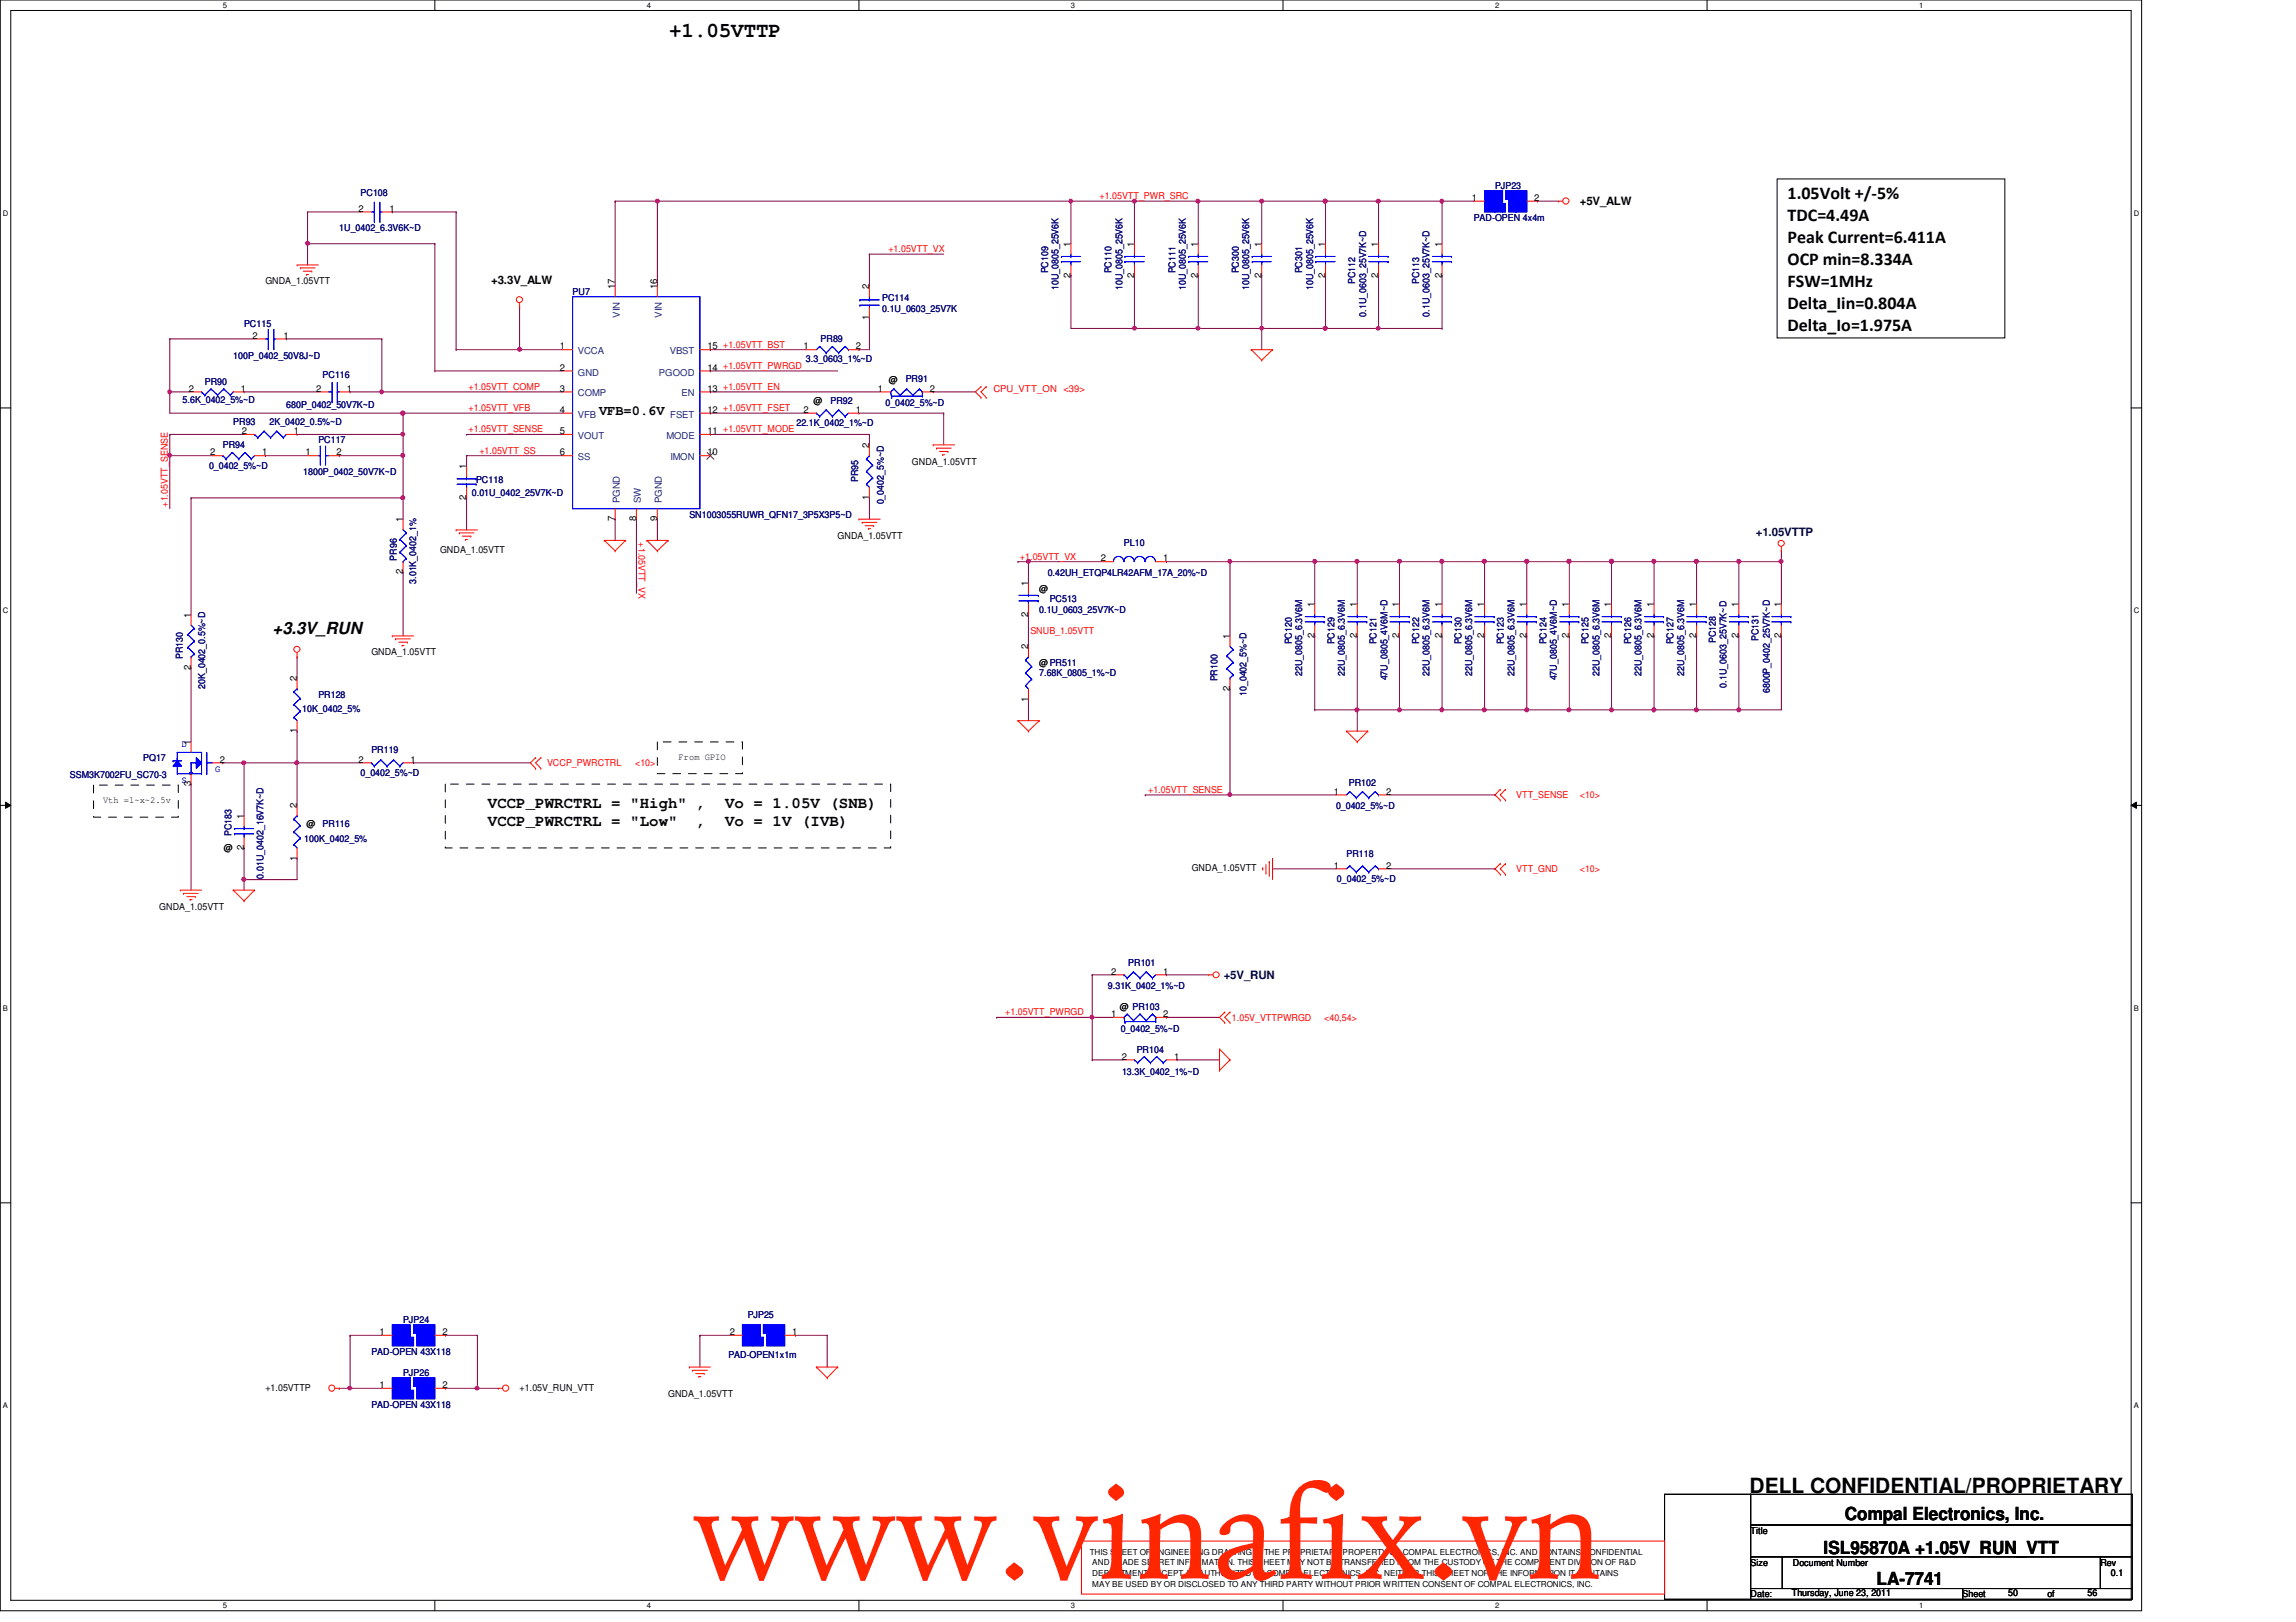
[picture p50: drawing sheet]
<svg xmlns="http://www.w3.org/2000/svg" width="297mm" height="210mm" viewBox="0 0 297 210" stroke-linecap="round" stroke-linejoin="round" font-family="sans-serif">
<defs><g id="words">
<text font-size="16.9" fill="#ff2600" x="89.6" y="204.3">www.vinafix.vn</text>
<g font-size="2.7">
<text x="86.6" y="4.7">+1.05VTTP</text>
<text x="226.4" y="193.2">DELL CONFIDENTIAL/PROPRIETARY</text>
</g>
<g font-size="2.3">
<text x="231.3" y="25.8">1.05Volt +/-5%</text>
<text x="231.3" y="28.6">TDC=4.49A</text>
<text x="231.3" y="31.5">Peak Current=6.411A</text>
<text x="231.3" y="34.3">OCP min=8.334A</text>
<text x="231.3" y="37.1">FSW=1MHz</text>
<text x="231.3" y="40">Delta_Iin=0.804A</text>
<text x="231.3" y="42.8">Delta_Io=1.975A</text>
<text x="238.7" y="196.6">Compal Electronics, Inc.</text>
<text x="235.9" y="201">ISL95870A +1.05V_RUN_VTT</text>
<text x="242.8" y="205.1">LA-7741</text>
</g>
<text font-size="2.2" x="35.3" y="82.1">+3.3V_RUN</text>
<g font-size="2">
<text x="63.1" y="104.6">VCCP_PWRCTRL = &quot;High&quot; ,</text>
<text x="63.1" y="106.8">VCCP_PWRCTRL = &quot;Low&quot;</text>
<text x="90.1" y="106.8">,</text>
<text x="93.8" y="104.6">Vo = 1.05V (SNB)</text>
<text x="93.8" y="106.8">Vo = 1V (IVB)</text>
</g>
<text font-size="1.8" x="77.5" y="53.8">VFB=0.6V</text>
<g font-size="1.5">
<text x="204.4" y="26.6">+5V_ALW</text>
<text x="63.5" y="36.7">+3.3V_ALW</text>
</g>
<g font-size="1.5" fill="#000040">
<text x="227.2" y="69.4">+1.05VTTP</text>
<text x="158.3" y="126.7">+5V_RUN</text>
</g>
<g font-size="1.2" fill="#000080">
<text x="43.9" y="29.9">1U_0402_6.3V6K~D</text>
<text x="46.6" y="25.4">PC108</text>
<text x="190.7" y="28.6">PAD-OPEN 4x4m</text>
<text x="193.4" y="24.4">PJP23</text>
<text x="135.6" y="35.4" transform="rotate(-90 135.6 35.4)">PC109</text>
<text x="143.8" y="35.4" transform="rotate(-90 143.8 35.4)">PC110</text>
<text x="152.1" y="35.4" transform="rotate(-90 152.1 35.4)">PC111</text>
<text x="160.3" y="35.4" transform="rotate(-90 160.3 35.4)">PC300</text>
<text x="168.5" y="35.4" transform="rotate(-90 168.5 35.4)">PC301</text>
<text x="74.1" y="38.1">PU7</text>
<text x="114.1" y="39">PC114</text>
<text x="114.1" y="40.3">0.1U_0603_25V7K</text>
<text x="136.9" y="37.5" transform="rotate(-90 136.9 37.5)">10U_0805_25V6K</text>
<text x="145.2" y="37.5" transform="rotate(-90 145.2 37.5)">10U_0805_25V6K</text>
<text x="153.4" y="37.5" transform="rotate(-90 153.4 37.5)">10U_0805_25V6K</text>
<text x="161.6" y="37.5" transform="rotate(-90 161.6 37.5)">10U_0805_25V6K</text>
<text x="169.9" y="37.5" transform="rotate(-90 169.9 37.5)">10U_0805_25V6K</text>
<text x="175.3" y="36.7" transform="rotate(-90 175.3 36.7)">PC112</text>
<text x="176.7" y="41" transform="rotate(-90 176.7 41)">0.1U_0603_25V7K~D</text>
<text x="183.6" y="36.7" transform="rotate(-90 183.6 36.7)">PC113</text>
<text x="185" y="41" transform="rotate(-90 185 41)">0.1U_0603_25V7K~D</text>
<text x="30.2" y="46.4">100P_0402_50V8J~D</text>
<text x="31.6" y="42.3">PC115</text>
<text x="104.3" y="46.8">3.3_0603_1%~D</text>
<text x="106.2" y="44.2">PR89</text>
<text x="23.6" y="52.2">5.6K_0402_5%~D</text>
<text x="26.5" y="49.8">PR90</text>
<text x="37" y="52.8">680P_0402_50V7K~D</text>
<text x="41.7" y="49">PC116</text>
<text x="107.4" y="52.3">PR92</text>
<text x="114.6" y="52.6">0_0402_5%~D</text>
<text x="117.2" y="49.4">PR91</text>
<text x="28.8" y="57.9">PR94</text>
<text x="30.2" y="55">PR93</text>
<text x="34.9" y="55">2K_0402_0.5%~D</text>
<text x="41.2" y="57.4">PC117</text>
<text x="103" y="55.2">22.1K_0402_1%~D</text>
<text x="27" y="60.7">0_0402_5%~D</text>
<text x="39.2" y="61.5">1800P_0402_50V7K~D</text>
<text x="61" y="64.2">0.01U_0402_25V7K~D</text>
<text x="61.6" y="62.6">PC118</text>
<text x="111" y="62.4" transform="rotate(-90 111 62.4)">PR95</text>
<text x="114.3" y="65.3" transform="rotate(-90 114.3 65.3)">0_0402_5%~D</text>
<text x="89.2" y="67">SN1003055RUWR_QFN17_3P5X3P5~D</text>
<text x="145.4" y="70.7">PL10</text>
<text x="51.3" y="72.6" transform="rotate(-90 51.3 72.6)">PR96</text>
<text x="53.8" y="75.6" transform="rotate(-90 53.8 75.6)">3.01K_0402_1%</text>
<text x="135.5" y="74.5">0.42UH_ETQP4LR42AFM_17A_20%~D</text>
<text x="135.8" y="77.9">PC513</text>
<text x="134.4" y="79.3">0.1U_0603_25V7K~D</text>
<text x="167.1" y="83.4" transform="rotate(-90 167.1 83.4)">PC120</text>
<text x="172.6" y="83.4" transform="rotate(-90 172.6 83.4)">PC129</text>
<text x="178.1" y="83.4" transform="rotate(-90 178.1 83.4)">PC121</text>
<text x="183.6" y="83.4" transform="rotate(-90 183.6 83.4)">PC122</text>
<text x="189.1" y="83.4" transform="rotate(-90 189.1 83.4)">PC130</text>
<text x="194.6" y="83.4" transform="rotate(-90 194.6 83.4)">PC123</text>
<text x="200.1" y="83.4" transform="rotate(-90 200.1 83.4)">PC124</text>
<text x="205.5" y="83.4" transform="rotate(-90 205.5 83.4)">PC125</text>
<text x="211" y="83.4" transform="rotate(-90 211 83.4)">PC126</text>
<text x="216.5" y="83.4" transform="rotate(-90 216.5 83.4)">PC127</text>
<text x="222" y="83.2" transform="rotate(-90 222 83.2)">PC128</text>
<text x="227.5" y="83" transform="rotate(-90 227.5 83)">PC131</text>
<text x="23.7" y="85.3" transform="rotate(-90 23.7 85.3)">PR130</text>
<text x="26.5" y="89.2" transform="rotate(-90 26.5 89.2)">20K_0402_0.5%~D</text>
<text x="134.4" y="87.5">7.68K_0805_1%~D</text>
<text x="157.5" y="88.2" transform="rotate(-90 157.5 88.2)">PR100</text>
<text x="168.5" y="87.5" transform="rotate(-90 168.5 87.5)">22U_0805_6.3V6M</text>
<text x="174" y="87.5" transform="rotate(-90 174 87.5)">22U_0805_6.3V6M</text>
<text x="179.5" y="88.1" transform="rotate(-90 179.5 88.1)">47U_0805_4V6M~D</text>
<text x="185" y="87.5" transform="rotate(-90 185 87.5)">22U_0805_6.3V6M</text>
<text x="190.5" y="87.5" transform="rotate(-90 190.5 87.5)">22U_0805_6.3V6M</text>
<text x="195.9" y="87.5" transform="rotate(-90 195.9 87.5)">22U_0805_6.3V6M</text>
<text x="201.4" y="88.1" transform="rotate(-90 201.4 88.1)">47U_0805_4V6M~D</text>
<text x="206.9" y="87.5" transform="rotate(-90 206.9 87.5)">22U_0805_6.3V6M</text>
<text x="212.4" y="87.5" transform="rotate(-90 212.4 87.5)">22U_0805_6.3V6M</text>
<text x="217.9" y="87.5" transform="rotate(-90 217.9 87.5)">22U_0805_6.3V6M</text>
<text x="223.3" y="89" transform="rotate(-90 223.3 89)">0.1U_0603_25V7K~D</text>
<text x="229" y="89.7" transform="rotate(-90 229 89.7)">6800P_0402_25V7K~D</text>
<text x="39.1" y="92.2">10K_0402_5%</text>
<text x="41.2" y="90.3">PR128</text>
<text x="161.2" y="90.1" transform="rotate(-90 161.2 90.1)">10_0402_5%~D</text>
<text x="9.1" y="100.7">SSM3K7002FU_SC70-3</text>
<text x="18.5" y="98.5">PQ17</text>
<text x="46.6" y="100.4">0_0402_5%~D</text>
<text x="48" y="97.4">PR119</text>
<text x="174.5" y="101.7">PR102</text>
<text x="41.7" y="107">PR116</text>
<text x="172.8" y="104.7">0_0402_5%~D</text>
<text x="30" y="108.2" transform="rotate(-90 30 108.2)">PC183</text>
<text x="34.1" y="113.7" transform="rotate(-90 34.1 113.7)">0.01U_0402_16V7K~D</text>
<text x="39.4" y="108.9">100K_0402_5%</text>
<text x="174.2" y="110.9">PR118</text>
<text x="173" y="114.1">0_0402_5%~D</text>
<text x="146" y="125">PR101</text>
<text x="143.3" y="128">9.31K_0402_1%~D</text>
<text x="145" y="133.6">0_0402_5%~D</text>
<text x="147.1" y="136.2">PR104</text>
<text x="145.2" y="139.1">13.3K_0402_1%~D</text>
<text x="52.2" y="171.2">PJP24</text>
<text x="96.7" y="170.5">PJP25</text>
<text x="48" y="175.3">PAD-OPEN 43X118</text>
<text x="52.2" y="178.1">PJP26</text>
<text x="94.2" y="175.7">PAD-OPEN1x1m</text>
<text x="48" y="182.2">PAD-OPEN 43X118</text>
</g>
<g font-size="1.2">
<text x="46.4" y="27.4">2</text>
<text x="50.4" y="27.4">1</text>
<text x="190.4" y="26">1</text>
<text x="198.5" y="26">2</text>
<text x="138.5" y="35.9" transform="rotate(-90 138.5 35.9)">2</text>
<text x="138.5" y="31.9" transform="rotate(-90 138.5 31.9)">1</text>
<text x="146.7" y="35.9" transform="rotate(-90 146.7 35.9)">2</text>
<text x="146.7" y="31.9" transform="rotate(-90 146.7 31.9)">1</text>
<text x="155" y="35.9" transform="rotate(-90 155 35.9)">2</text>
<text x="155" y="31.9" transform="rotate(-90 155 31.9)">1</text>
<text x="163.2" y="35.9" transform="rotate(-90 163.2 35.9)">2</text>
<text x="163.2" y="31.9" transform="rotate(-90 163.2 31.9)">1</text>
<text x="171.4" y="35.9" transform="rotate(-90 171.4 35.9)">2</text>
<text x="171.4" y="31.9" transform="rotate(-90 171.4 31.9)">1</text>
<text x="178.3" y="35.9" transform="rotate(-90 178.3 35.9)">2</text>
<text x="178.3" y="31.9" transform="rotate(-90 178.3 31.9)">1</text>
<text x="186.5" y="35.9" transform="rotate(-90 186.5 35.9)">2</text>
<text x="186.5" y="31.9" transform="rotate(-90 186.5 31.9)">1</text>
<text x="34.3" y="36.8">GNDA_1.05VTT</text>
<text x="79.5" y="37.4" transform="rotate(-90 79.5 37.4)">17</text>
<text x="85" y="37.4" transform="rotate(-90 85 37.4)">16</text>
<text x="112.4" y="41.4" transform="rotate(-90 112.4 41.4)">1</text>
<text x="112.4" y="37.4" transform="rotate(-90 112.4 37.4)">2</text>
<text x="32.7" y="43.8">2</text>
<text x="36.7" y="43.8">1</text>
<text x="72.4" y="45.2">1</text>
<text x="72.4" y="48">2</text>
<text x="91.5" y="45.2">15 +1.05VTT_BST</text>
<text x="91.5" y="48">14 +1.05VTT_PWRGD</text>
<text x="104" y="45.2">1</text>
<text x="110.7" y="45.2">2</text>
<text x="24.4" y="50.7">2</text>
<text x="31.2" y="50.7">1</text>
<text x="40.9" y="50.7">2</text>
<text x="44.9" y="50.7">1</text>
<text x="72.4" y="50.7">3</text>
<text x="72.4" y="53.4">4</text>
<text x="91.5" y="53.4">12 +1.05VTT_FSET</text>
<text x="91.5" y="50.7">13 +1.05VTT_EN</text>
<text x="104" y="53.4">2</text>
<text x="105.2" y="52.3">@</text>
<text x="110.7" y="53.4">1</text>
<text x="113.6" y="50.7">1</text>
<text x="115" y="49.5">@</text>
<text x="120.3" y="50.7">2</text>
<text x="27.2" y="58.9">2</text>
<text x="31.3" y="56.2">2</text>
<text x="33.9" y="58.9">1</text>
<text x="38" y="56.2">1</text>
<text x="39.5" y="58.9">1</text>
<text x="43.5" y="58.9">2</text>
<text x="72.4" y="58.9">6</text>
<text x="72.4" y="56.2">5</text>
<text x="91.5" y="56.2">11 +1.05VTT_MODE</text>
<text x="91.5" y="58.9">10</text>
<text x="112.4" y="58" transform="rotate(-90 112.4 58)">2</text>
<text x="60.3" y="64.7" transform="rotate(-90 60.3 64.7)">2</text>
<text x="60.3" y="60.7" transform="rotate(-90 60.3 60.7)">1</text>
<text x="112.4" y="64.7" transform="rotate(-90 112.4 64.7)">1</text>
<text x="118" y="60.1">GNDA_1.05VTT</text>
<text x="52.1" y="67.6" transform="rotate(-90 52.1 67.6)">1</text>
<text x="56.9" y="71.5">GNDA_1.05VTT</text>
<text x="79.5" y="67.5" transform="rotate(-90 79.5 67.5)">7</text>
<text x="82.3" y="67.5" transform="rotate(-90 82.3 67.5)">8</text>
<text x="85" y="67.5" transform="rotate(-90 85 67.5)">9</text>
<text x="108.4" y="69.7">GNDA_1.05VTT</text>
<text x="52.1" y="74.3" transform="rotate(-90 52.1 74.3)">2</text>
<text x="133" y="75.8" transform="rotate(-90 133 75.8)">1</text>
<text x="134.4" y="76.6">@</text>
<text x="142.4" y="72.6">2</text>
<text x="150.5" y="72.6">1</text>
<text x="24.7" y="79.9" transform="rotate(-90 24.7 79.9)">1</text>
<text x="133" y="79.8" transform="rotate(-90 133 79.8)">2</text>
<text x="159.1" y="82.7" transform="rotate(-90 159.1 82.7)">1</text>
<text x="170" y="82.6" transform="rotate(-90 170 82.6)">2</text>
<text x="170" y="78.6" transform="rotate(-90 170 78.6)">1</text>
<text x="175.6" y="82.6" transform="rotate(-90 175.6 82.6)">2</text>
<text x="175.6" y="78.6" transform="rotate(-90 175.6 78.6)">1</text>
<text x="181" y="82.6" transform="rotate(-90 181 82.6)">2</text>
<text x="181" y="78.6" transform="rotate(-90 181 78.6)">1</text>
<text x="186.5" y="82.6" transform="rotate(-90 186.5 82.6)">2</text>
<text x="186.5" y="78.6" transform="rotate(-90 186.5 78.6)">1</text>
<text x="192" y="82.6" transform="rotate(-90 192 82.6)">2</text>
<text x="192" y="78.6" transform="rotate(-90 192 78.6)">1</text>
<text x="197.5" y="82.6" transform="rotate(-90 197.5 82.6)">2</text>
<text x="197.5" y="78.6" transform="rotate(-90 197.5 78.6)">1</text>
<text x="203" y="82.6" transform="rotate(-90 203 82.6)">2</text>
<text x="203" y="78.6" transform="rotate(-90 203 78.6)">1</text>
<text x="208.4" y="82.6" transform="rotate(-90 208.4 82.6)">2</text>
<text x="208.4" y="78.6" transform="rotate(-90 208.4 78.6)">1</text>
<text x="213.9" y="82.6" transform="rotate(-90 213.9 82.6)">2</text>
<text x="213.9" y="78.6" transform="rotate(-90 213.9 78.6)">1</text>
<text x="219.5" y="82.6" transform="rotate(-90 219.5 82.6)">2</text>
<text x="219.5" y="78.6" transform="rotate(-90 219.5 78.6)">1</text>
<text x="224.9" y="82.6" transform="rotate(-90 224.9 82.6)">2</text>
<text x="224.9" y="78.6" transform="rotate(-90 224.9 78.6)">1</text>
<text x="230.4" y="82.6" transform="rotate(-90 230.4 82.6)">2</text>
<text x="230.4" y="78.6" transform="rotate(-90 230.4 78.6)">1</text>
<text x="24.7" y="86.7" transform="rotate(-90 24.7 86.7)">2</text>
<text x="38.4" y="88.2" transform="rotate(-90 38.4 88.2)">2</text>
<text x="48" y="84.8">GNDA_1.05VTT</text>
<text x="133" y="84" transform="rotate(-90 133 84)">2</text>
<text x="134.4" y="86.1">@PR511</text>
<text x="159.1" y="89.4" transform="rotate(-90 159.1 89.4)">2</text>
<text x="38.4" y="94.9" transform="rotate(-90 38.4 94.9)">1</text>
<text x="133" y="90.8" transform="rotate(-90 133 90.8)">1</text>
<text x="24.7" y="101.8" transform="rotate(-90 24.7 101.8)">3</text>
<text x="24.7" y="96.4" transform="rotate(-90 24.7 96.4)">1</text>
<text x="28.4" y="98.7">2</text>
<text x="46.4" y="98.7">2</text>
<text x="53.1" y="98.7">1</text>
<text x="87.8" y="98.4">From GPIO</text>
<text x="13.3" y="103.9">Vth =1~x~2.5v</text>
<text x="31.5" y="106" transform="rotate(-90 31.5 106)">1</text>
<text x="38.4" y="104.6" transform="rotate(-90 38.4 104.6)">2</text>
<text x="39.7" y="107">@</text>
<text x="172.5" y="102.8">1</text>
<text x="179.3" y="102.8">2</text>
<text x="29" y="110.2">@</text>
<text x="31.5" y="110" transform="rotate(-90 31.5 110)">2</text>
<text x="38.4" y="111.4" transform="rotate(-90 38.4 111.4)">1</text>
<text x="154.2" y="112.8">GNDA_1.05VTT</text>
<text x="172.5" y="112.4">1</text>
<text x="179.3" y="112.4">2</text>
<text x="20.6" y="117.7">GNDA_1.05VTT</text>
<text x="143.8" y="126.1">2</text>
<text x="143.8" y="131.6">1</text>
<text x="144.9" y="130.7">@ PR103</text>
<text x="150.5" y="126.1">1</text>
<text x="150.5" y="131.6">2</text>
<text x="145.1" y="137.1">2</text>
<text x="151.9" y="137.1">1</text>
<text x="49.1" y="172.8">1</text>
<text x="57.2" y="172.8">2</text>
<text x="94.4" y="172.8">2</text>
<text x="102.5" y="172.8">1</text>
<text x="49.1" y="179.6">1</text>
<text x="57.2" y="179.6">2</text>
<text x="34.3" y="180">+1.05VTTP</text>
<text x="67.2" y="180">+1.05V_RUN_VTT</text>
<text x="86.4" y="180.8">GNDA_1.05VTT</text>
<text x="226.5" y="198.5">Title</text>
<text x="226.5" y="202.6">Size</text>
<text x="231.9" y="202.6">Document Number</text>
<text x="271.7" y="202.6">Rev</text>
<text x="226.5" y="206.7">Date:</text>
<text x="231.8" y="206.6">Thursday, June 23, 2011</text>
<text x="253.9" y="206.7">Sheet</text>
<text x="259.8" y="206.6">50</text>
<text x="264.9" y="206.7">of</text>
<text x="270.1" y="206.6">56</text>
<text x="273.1" y="204">0.1</text>
</g>
<g font-size="1.2" fill="#f00">
<text x="142.2" y="25.8">+1.05VTT_PWR_SRC</text>
<text x="114.9" y="32.6">+1.05VTT_VX</text>
<text x="60.6" y="53.2">+1.05VTT_VFB</text>
<text x="60.6" y="50.5">+1.05VTT_COMP</text>
<text x="128.5" y="50.8">CPU_VTT_ON &lt;39&gt;</text>
<text x="60.6" y="56">+1.05VTT_SENSE</text>
<text x="62" y="58.7">+1.05VTT_SS</text>
<text x="21.7" y="65.6" transform="rotate(-90 21.7 65.6)">+1.05VTT_SENSE</text>
<text x="82.6" y="70.2" transform="rotate(90 82.6 70.2)">+1.05VTT_VX</text>
<text x="131.9" y="72.4">+1.05VTT_VX</text>
<text x="133.3" y="82">SNUB_1.05VTT</text>
<text x="70.8" y="99.2">VCCP_PWRCTRL</text>
<text x="82.2" y="99.2">&lt;10&gt;</text>
<text x="148.5" y="102.6">+1.05VTT_SENSE</text>
<text x="196.2" y="103.3">VTT_SENSE</text>
<text x="204.4" y="103.3">&lt;10&gt;</text>
<text x="196.2" y="112.9">VTT_GND</text>
<text x="204.4" y="112.9">&lt;10&gt;</text>
<text x="130" y="131.4">+1.05VTT_PWRGD</text>
<text x="159.4" y="132.1">1.05V_VTTPWRGD</text>
<text x="171.3" y="132.1">&lt;40,54&gt;</text>
</g>
<g font-size="1.2" fill="#004080">
<text x="80.2" y="41.1" transform="rotate(-90 80.2 41.1)">VIN</text>
<text x="85.6" y="41.1" transform="rotate(-90 85.6 41.1)">VIN</text>
<text x="74.8" y="45.8">VCCA</text>
<text x="86.7" y="45.8">VBST</text>
<text x="74.8" y="48.6">GND</text>
<text x="74.8" y="51.3">COMP</text>
<text x="85.3" y="48.6">PGOOD</text>
<text x="88.2" y="51.3">EN</text>
<text x="74.8" y="59.6">SS</text>
<text x="74.8" y="54.1">VFB</text>
<text x="74.8" y="56.8">VOUT</text>
<text x="86.2" y="56.8">MODE</text>
<text x="86.7" y="54.1">FSET</text>
<text x="86.7" y="59.6">IMON</text>
<text x="80.2" y="65.2" transform="rotate(-90 80.2 65.2)">PGND</text>
<text x="82.9" y="65.2" transform="rotate(-90 82.9 65.2)">SW</text>
<text x="85.6" y="65.2" transform="rotate(-90 85.6 65.2)">PGND</text>
</g>
<g font-size="1.2" fill="#00f">
<text x="23.5" y="96.6">D</text>
<text x="23.5" y="101.4">S</text>
<text x="27.9" y="99.9">G</text>
</g>
<g font-size="1.1">
<text x="141" y="201.2">THIS SHEET OF ENGINEERING DRAWING IS THE PROPRIETARY PROPERTY OF COMPAL ELECTRONICS, INC. AND CONTAINS CONFIDENTIAL</text>
<text x="141.3" y="202.6">AND TRADE SECRET INFORMATION. THIS SHEET MAY NOT BE TRANSFERED FROM THE CUSTODY OF THE COMPETENT DIVISION OF R&amp;D</text>
<text x="141.3" y="204">DEPARTMENT EXCEPT AS AUTHORIZED BY COMPAL ELECTRONICS, INC. NEITHER THIS SHEET NOR THE INFORMATION IT CONTAINS</text>
<text x="141.3" y="205.3">MAY BE USED BY OR DISCLOSED TO ANY THIRD PARTY WITHOUT PRIOR WRITTEN CONSENT OF COMPAL ELECTRONICS, INC.</text>
</g>
<g font-size="1">
<text x="28.8" y="1">5</text>
<text x="83.7" y="1">4</text>
<text x="138.6" y="1">3</text>
<text x="193.4" y="1">2</text>
<text x="248.3" y="1">1</text>
<text x=".4" y="27.9">D</text>
<text x="276.1" y="27.9">D</text>
<text x=".4" y="79.4">C</text>
<text x="276.1" y="79.4">C</text>
<text x=".4" y="130.8">B</text>
<text x="276.1" y="130.8">B</text>
<text x=".4" y="182.2">A</text>
<text x="276.1" y="182.2">A</text>
<text x="28.8" y="208.1">5</text>
<text x="83.7" y="208.1">4</text>
<text x="138.6" y="208.1">3</text>
<text x="193.4" y="208.1">2</text>
<text x="248.3" y="208.1">1</text>
</g>
</g></defs>
<path d="M0 0h277.1v208.4h-277.1zM1.4 1.4h274.3v205.7h-274.3z" fill="none" stroke="#000" stroke-width=".13"/>
<g fill="#fff">
<path d="M28.8 .1h.6v1.1h-.6z"/>
<path d="M28.8 207.2h.6v1.1h-.6z"/>
</g>
<path d="M56.3 0v1.4M56.3 207.1v1.3" fill="none" stroke="#000" stroke-width=".13"/>
<g fill="#fff">
<path d="M83.7 .1h.5v1.1h-.5z"/>
<path d="M83.7 207.2h.5v1.1h-.5z"/>
</g>
<path d="M111.1 0v1.4M111.1 207.1v1.3" fill="none" stroke="#000" stroke-width=".13"/>
<g fill="#fff">
<path d="M138.6 .1h.5v1.1h-.5z"/>
<path d="M138.6 207.2h.5v1.1h-.5z"/>
</g>
<path d="M166 0v1.4M166 207.1v1.3" fill="none" stroke="#000" stroke-width=".13"/>
<g fill="#fff">
<path d="M193.4 .1h.6v1.1h-.6z"/>
<path d="M193.4 207.2h.6v1.1h-.6z"/>
</g>
<path d="M220.8 0v1.4M220.8 207.1v1.3" fill="none" stroke="#000" stroke-width=".13"/>
<g fill="#fff">
<path d="M248.3 .1h.5v1.1h-.5z"/>
<path d="M248.3 207.2h.5v1.1h-.5z"/>
<path d="M.4 27.1h.7v1.1h-.7z"/>
<path d="M276.1 27.1h.7v1.1h-.7z"/>
<path d="M.4 78.5h.7v1.1h-.7z"/>
<path d="M276.1 78.5h.7v1.1h-.7z"/>
</g>
<path d="M0 52.8h1.4M275.7 52.8h1.4" fill="none" stroke="#000" stroke-width=".13"/>
<g fill="#fff">
<path d="M.4 129.9h.6v1.1h-.6z"/>
<path d="M276.1 129.9h.6v1.1h-.6z"/>
</g>
<path d="M0 104.2h1.4M.7 103.8l.7 .4-.7 .4zM275.7 104.2l.7-.4v.8zM275.7 104.2h1.4" fill="none" stroke="#000" stroke-width=".13"/>
<path d="M.7 103.8l.7 .4-.7 .4zM275.7 104.2l.7-.4v.8z" fill="#000"/>
<g fill="#fff">
<path d="M.4 181.4h.6v1.1h-.6z"/>
<path d="M276.1 181.4h.6v1.1h-.6z"/>
</g>
<path d="M0 155.7h1.4M275.7 155.7h1.4" fill="none" stroke="#000" stroke-width=".13"/>
<path d="M45.3 172.8h.1M45.3 172.8h4.1M45.3 172.8v6.9M90.5 172.8h.1M90.5 172.8h4.2M90.5 172.8v4.1M102.9 172.8h.1M102.9 172.8h4.1M107 172.8h.1M107 172.8v4.1" fill="none" stroke="#800040" stroke-width=".13"/>
<circle cx="45.3" cy="179.6" r=".25" fill="#f0f"/>
<circle cx="45.3" cy="179.6" r=".25" fill="none" stroke="#f0f" stroke-width=".13"/>
<path d="M45.3 179.7h.1M45.3 179.7h4.1M57.6 172.8h.1M57.6 172.8h4.2M61.8 172.8h.1M61.8 179.7h.1M61.8 179.7h2.7M61.8 172.8v6.9" fill="none" stroke="#800040" stroke-width=".13"/>
<circle cx="61.7" cy="179.6" r=".25" fill="#f0f"/>
<circle cx="61.7" cy="179.6" r=".25" fill="none" stroke="#f0f" stroke-width=".13"/>
<path d="M141.3 131.7h.1M141.3 131.7h2.8M150.9 131.7h.1M150.9 131.7h6.9M43.9 179.7h.1M43.9 179.7h1.4M57.6 179.7h.1M57.6 179.7h4.2" fill="none" stroke="#800040" stroke-width=".13"/>
<circle cx="141.3" cy="131.6" r=".25" fill="#f0f"/>
<circle cx="141.3" cy="131.6" r=".25" fill="none" stroke="#f0f" stroke-width=".13"/>
<path d="M230.5 71.3h.1M230.5 71.3v1.4M141.3 126.2h.1M141.3 131.7h.1M141.3 137.2h.1M141.3 126.2h2.8M141.3 126.2v11M141.3 137.2h4.1M150.9 126.2h.1M150.9 126.2h5.5M152.3 137.2h.1M152.3 137.2h5.5" fill="none" stroke="#800040" stroke-width=".13"/>
<circle cx="230.4" cy="72.6" r=".26" fill="#f0f"/>
<circle cx="230.4" cy="72.6" r=".26" fill="none" stroke="#f0f" stroke-width=".13"/>
<path d="M170.1 72.7h.1M170.1 72.7v5.4M170.1 72.7h5.5" fill="none" stroke="#800040" stroke-width=".13"/>
<circle cx="170.1" cy="72.6" r=".26" fill="#f0f"/>
<circle cx="170.1" cy="72.6" r=".26" fill="none" stroke="#f0f" stroke-width=".13"/>
<path d="M170.1 82.3h.1M170.1 82.3v9.6M186.6 91.9h.1M186.6 91.9h5.5" fill="none" stroke="#800040" stroke-width=".13"/>
<path d="M186.4 91.7l.1-.1 .2 .1v.3l-.2 .1-.1-.1z" fill-rule="evenodd" fill="#f0f"/>
<path d="M186.4 91.7l.1-.1 .2 .1v.3l-.2 .1-.1-.1z" fill="none" stroke="#f0f" stroke-width=".13"/>
<path d="M22 53.5h30.2M52.2 53.5h.1M181.1 91.9h.1M181.1 91.9h5.5M203 91.9h.1M203 91.9h5.5" fill="none" stroke="#800040" stroke-width=".13"/>
<circle cx="52.1" cy="53.5" r=".26" fill="#f0f"/>
<circle cx="52.1" cy="53.5" r=".26" fill="none" stroke="#f0f" stroke-width=".13"/>
<path d="M52.2 56.2h.1M52.2 56.2v2.8M59 45.3h.1M59 45.3h8.2M112.5 41.1h.1M112.5 41.1v4.2" fill="none" stroke="#800040" stroke-width=".13"/>
<circle cx="52.1" cy="58.9" r=".26" fill="#f0f"/>
<circle cx="52.1" cy="58.9" r=".26" fill="none" stroke="#f0f" stroke-width=".13"/>
<circle cx="52.1" cy="56.2" r=".25" fill="#f0f"/>
<circle cx="52.1" cy="56.2" r=".25" fill="none" stroke="#f0f" stroke-width=".13"/>
<g fill="none" stroke="#800040" stroke-width=".13">
<path d="M39.8 31.5h.1M39.8 31.5v2.8M112.5 32.9h.1M112.5 32.9h9.6M22 59h.1M22 59h5.5M22 59v6.8M79.6 67.2h.1M79.6 67.2v2.7M82.3 67.2h.1M82.3 67.2v9.6M85 67.2h.1"/>
<path d="M85 67.2v2.7"/>
</g>
<path d="M21.8 58.7h.1l.2 .1v.3l-.2 .1-.1-.1z" fill-rule="evenodd" fill="#f0f"/>
<path d="M21.8 58.7h.1l.2 .1v.3l-.2 .1-.1-.1z" fill="none" stroke="#f0f" stroke-width=".13"/>
<path d="M52.2 53.5h.1M52.2 53.5h20.5M60.4 59h.1M60.4 59h12.3M60.4 59v1.3M91.9 53.5h.1M91.9 48h.1M91.9 53.5h12.4M91.9 48h16.5" fill="none" stroke="#800040" stroke-width=".13"/>
<circle cx="52.1" cy="53.5" r=".26" fill="#f0f"/>
<circle cx="52.1" cy="53.5" r=".26" fill="none" stroke="#f0f" stroke-width=".13"/>
<path d="M22 50.7h.1M22 43.9h.1M22 43.9v9.6M122.1 53.5h.1M122.1 53.5v4.1" fill="none" stroke="#800040" stroke-width=".13"/>
<path d="M21.8 50.5h.1l.2 .1v.3l-.2 .1-.1-.1z" fill-rule="evenodd" fill="#f0f"/>
<path d="M21.8 50.5h.1l.2 .1v.3l-.2 .1-.1-.1z" fill="none" stroke="#f0f" stroke-width=".13"/>
<g fill="none" stroke="#800040" stroke-width=".13">
<path d="M22 50.7h.1M22 56.2h.1M22 43.9h.1M22 56.2h9.6M22 50.7h2.7M22 43.9h10.9M22 56.2v2.8M31.6 50.7h.1M31.6 50.7h9.6M37 43.9h.1M37 43.9h12.4M38.4 56.2h.1"/>
<path d="M45.3 50.7h.1M45.3 50.7h27.4M49.4 43.9h.1M49.4 50.7h.1M49.4 43.9v6.8M52.2 53.5h.1M52.2 53.5v2.7h-13.8M60.4 56.2h.1M60.4 56.2h12.3M67.2 45.3h.1M67.2 45.3h5.5M91.9 45.3h.1"/>
<path d="M91.9 45.3h12.4M111.1 53.5h.1M111.1 53.5h11M112.5 56.2h.1M112.5 56.2v1.4M60.4 64.4h.1M60.4 64.4v4.2M112.5 64.4h.1M112.5 64.4v2.8"/>
</g>
<path d="M49.2 50.5h.2l.2 .1-.1 .3-.1 .1-.2-.1z" fill-rule="evenodd" fill="#f0f"/>
<path d="M49.2 50.5h.2l.2 .1-.1 .3-.1 .1-.2-.1z" fill="none" stroke="#f0f" stroke-width=".13"/>
<path d="M67.2 39.8h.1M67.2 39.8v5.5M34.3 59h.1M34.3 59h5.5M91.9 56.2h.1M91.9 56.2h20.6" fill="none" stroke="#800040" stroke-width=".13"/>
<circle cx="67.2" cy="45.2" r=".26" fill="#f0f"/>
<circle cx="67.2" cy="45.2" r=".26" fill="none" stroke="#f0f" stroke-width=".13"/>
<path d="M159.1 72.7h.1M159.1 72.7h11M203 82.3h.1M203 82.3v9.6" fill="none" stroke="#800040" stroke-width=".13"/>
<circle cx="203" cy="91.9" r=".26" fill="#f0f"/>
<circle cx="203" cy="91.9" r=".26" fill="none" stroke="#f0f" stroke-width=".13"/>
<path d="M50.8 27.4h.1M50.8 27.4h8.2M59 27.4h.1M59 27.4v17.9M214 82.3h.1M214 82.3v9.6M219.5 82.3h.1M219.5 82.3v9.6" fill="none" stroke="#800040" stroke-width=".13"/>
<circle cx="219.5" cy="91.9" r=".26" fill="#f0f"/>
<circle cx="219.5" cy="91.9" r=".26" fill="none" stroke="#f0f" stroke-width=".13"/>
<path d="M79.6 26h.1M79.6 26h5.4M155 35.6h.1M155 35.6v6.9" fill="none" stroke="#800040" stroke-width=".13"/>
<circle cx="155" cy="42.5" r=".25" fill="#f0f"/>
<circle cx="155" cy="42.5" r=".25" fill="none" stroke="#f0f" stroke-width=".13"/>
<path d="M85 26h53.6M138.6 26h.1M155 42.5h8.2M163.2 42.5h.1" fill="none" stroke="#800040" stroke-width=".13"/>
<circle cx="85" cy="26" r=".26" fill="#f0f"/>
<circle cx="85" cy="26" r=".26" fill="none" stroke="#f0f" stroke-width=".13"/>
<path d="M138.4 25.8h.1l.2 .1v.3l-.2 .1-.1-.1z" fill-rule="evenodd" fill="#f0f"/>
<path d="M138.4 25.8h.1l.2 .1v.3l-.2 .1-.1-.1z" fill="none" stroke="#f0f" stroke-width=".13"/>
<path d="M214 91.9h.1M214 91.9h5.5" fill="none" stroke="#800040" stroke-width=".13"/>
<path d="M213.8 91.7l.1-.1 .3 .1-.1 .3-.2 .1-.1-.1z" fill-rule="evenodd" fill="#f0f"/>
<path d="M213.8 91.7l.1-.1 .3 .1-.1 .3-.2 .1-.1-.1z" fill="none" stroke="#f0f" stroke-width=".13"/>
<path d="M178.3 35.6h.1M178.3 35.6v6.9M178.3 26h8.3M186.6 26h.1" fill="none" stroke="#800040" stroke-width=".13"/>
<circle cx="178.3" cy="26" r=".26" fill="#f0f"/>
<circle cx="178.3" cy="26" r=".26" fill="none" stroke="#f0f" stroke-width=".13"/>
<path d="M186.4 25.8h.1l.2 .1v.3l-.2 .1-.1-.1z" fill-rule="evenodd" fill="#f0f"/>
<path d="M186.4 25.8h.1l.2 .1v.3l-.2 .1-.1-.1z" fill="none" stroke="#f0f" stroke-width=".13"/>
<path d="M171.5 42.5h6.8M178.3 42.5h.1" fill="none" stroke="#800040" stroke-width=".13"/>
<circle cx="171.4" cy="42.5" r=".25" fill="#f0f"/>
<circle cx="171.4" cy="42.5" r=".25" fill="none" stroke="#f0f" stroke-width=".13"/>
<circle cx="178.3" cy="42.5" r=".25" fill="#f0f"/>
<circle cx="178.3" cy="42.5" r=".25" fill="none" stroke="#f0f" stroke-width=".13"/>
<path d="M163.2 26h8.3M171.5 26h.1" fill="none" stroke="#800040" stroke-width=".13"/>
<circle cx="171.4" cy="26" r=".26" fill="#f0f"/>
<circle cx="171.4" cy="26" r=".26" fill="none" stroke="#f0f" stroke-width=".13"/>
<path d="M178.3 26h.1M178.3 26v5.5M186.6 26h.1M186.6 26v5.5M163.2 42.5h8.3M171.5 42.5h.1" fill="none" stroke="#800040" stroke-width=".13"/>
<circle cx="171.4" cy="42.5" r=".25" fill="#f0f"/>
<circle cx="171.4" cy="42.5" r=".25" fill="none" stroke="#f0f" stroke-width=".13"/>
<path d="M171.5 35.6h.1M171.5 26h.1M171.5 26v5.5M171.5 35.6v6.9M171.5 26h6.8" fill="none" stroke="#800040" stroke-width=".13"/>
<circle cx="171.4" cy="26" r=".26" fill="#f0f"/>
<circle cx="171.4" cy="26" r=".26" fill="none" stroke="#f0f" stroke-width=".13"/>
<path d="M163.2 35.6h.1M163.2 35.6v6.9M186.6 35.6h.1M186.6 35.6v6.9" fill="none" stroke="#800040" stroke-width=".13"/>
<circle cx="163.2" cy="42.5" r=".25" fill="#f0f"/>
<circle cx="163.2" cy="42.5" r=".25" fill="none" stroke="#f0f" stroke-width=".13"/>
<g fill="none" stroke="#800040" stroke-width=".13">
<path d="M39.8 27.4h.1M39.8 27.4h6.8M79.6 26h.1M79.6 26v11M85 26h.1M85 26v11M163.2 26h.1M163.2 26v5.5M186.6 26h.1M186.6 26h4.1M198.9 26h.1M198.9 26h2.7"/>
<path d="M56.3 48h.1M56.3 48h16.4M175.6 72.7h.1M175.6 72.7v5.4"/>
</g>
<circle cx="175.6" cy="72.6" r=".26" fill="#f0f"/>
<circle cx="175.6" cy="72.6" r=".26" fill="none" stroke="#f0f" stroke-width=".13"/>
<path d="M175.6 72.7h.1M175.6 72.7h5.5M175.6 82.3h.1M175.6 91.9h.1M175.6 82.3v9.6M175.6 91.9h5.5" fill="none" stroke="#800040" stroke-width=".13"/>
<circle cx="175.6" cy="91.9" r=".26" fill="#f0f"/>
<circle cx="175.6" cy="91.9" r=".26" fill="none" stroke="#f0f" stroke-width=".13"/>
<path d="M39.8 31.5h.1M39.8 31.5h16.5M56.3 31.5h.1M56.3 31.5v16.5" fill="none" stroke="#800040" stroke-width=".13"/>
<circle cx="39.8" cy="31.5" r=".26" fill="#f0f"/>
<circle cx="39.8" cy="31.5" r=".26" fill="none" stroke="#f0f" stroke-width=".13"/>
<path d="M39.8 27.4h.1M39.8 27.4v4.1M170.1 91.9h.1M170.1 91.9h5.5M181.1 82.3h.1M181.1 82.3v9.6" fill="none" stroke="#800040" stroke-width=".13"/>
<circle cx="181.1" cy="91.9" r=".26" fill="#f0f"/>
<circle cx="181.1" cy="91.9" r=".26" fill="none" stroke="#f0f" stroke-width=".13"/>
<path d="M192.1 72.7h.1M192.1 72.7h5.4M197.5 82.3h.1M197.5 82.3v9.6" fill="none" stroke="#800040" stroke-width=".13"/>
<circle cx="197.5" cy="72.6" r=".26" fill="#f0f"/>
<circle cx="197.5" cy="72.6" r=".26" fill="none" stroke="#f0f" stroke-width=".13"/>
<circle cx="192" cy="72.6" r=".26" fill="#f0f"/>
<circle cx="192" cy="72.6" r=".26" fill="none" stroke="#f0f" stroke-width=".13"/>
<path d="M186.6 72.7h.1M186.6 72.7h5.5" fill="none" stroke="#800040" stroke-width=".13"/>
<circle cx="192" cy="72.6" r=".26" fill="#f0f"/>
<circle cx="192" cy="72.6" r=".26" fill="none" stroke="#f0f" stroke-width=".13"/>
<path d="M186.4 72.5l.1-.1 .2 .1v.3l-.2 .1-.1-.1z" fill-rule="evenodd" fill="#f0f"/>
<path d="M186.4 72.5l.1-.1 .2 .1v.3l-.2 .1-.1-.1z" fill="none" stroke="#f0f" stroke-width=".13"/>
<path d="M133 72.7h.1M133 72.7h9.7M181.1 72.7h.1M181.1 72.7v5.4M186.6 72.7h.1M186.6 72.7v5.4M192.1 72.7h.1M192.1 72.7v5.4M175.6 91.9h.1M175.6 91.9v2.7M186.6 82.3h.1M186.6 82.3v9.6" fill="none" stroke="#800040" stroke-width=".13"/>
<circle cx="133" cy="72.6" r=".26" fill="#f0f"/>
<circle cx="133" cy="72.6" r=".26" fill="none" stroke="#f0f" stroke-width=".13"/>
<path d="M192.1 91.9h.1M192.1 91.9h5.4" fill="none" stroke="#800040" stroke-width=".13"/>
<circle cx="197.5" cy="91.9" r=".26" fill="#f0f"/>
<circle cx="197.5" cy="91.9" r=".26" fill="none" stroke="#f0f" stroke-width=".13"/>
<path d="M181.1 72.7h.1M181.1 72.7h5.5M219.5 91.9h.1M219.5 91.9h5.5" fill="none" stroke="#800040" stroke-width=".13"/>
<path d="M186.4 72.5l.1-.1 .2 .1v.3l-.2 .1-.1-.1z" fill-rule="evenodd" fill="#f0f"/>
<path d="M186.4 72.5l.1-.1 .2 .1v.3l-.2 .1-.1-.1z" fill="none" stroke="#f0f" stroke-width=".13"/>
<circle cx="181.1" cy="72.6" r=".26" fill="#f0f"/>
<circle cx="181.1" cy="72.6" r=".26" fill="none" stroke="#f0f" stroke-width=".13"/>
<path d="M197.5 72.7h.1M197.5 72.7v5.4M203 72.7h.1M203 72.7v5.4M197.5 91.9h.1M197.5 91.9h5.5M208.5 82.3h.1M208.5 82.3v9.6" fill="none" stroke="#800040" stroke-width=".13"/>
<circle cx="208.5" cy="91.9" r=".26" fill="#f0f"/>
<circle cx="208.5" cy="91.9" r=".26" fill="none" stroke="#f0f" stroke-width=".13"/>
<path d="M208.5 72.7h.1M208.5 72.7v5.4" fill="none" stroke="#800040" stroke-width=".13"/>
<circle cx="208.5" cy="72.6" r=".26" fill="#f0f"/>
<circle cx="208.5" cy="72.6" r=".26" fill="none" stroke="#f0f" stroke-width=".13"/>
<path d="M197.5 72.7h.1M197.5 72.7h5.5" fill="none" stroke="#800040" stroke-width=".13"/>
<circle cx="203" cy="72.6" r=".26" fill="#f0f"/>
<circle cx="203" cy="72.6" r=".26" fill="none" stroke="#f0f" stroke-width=".13"/>
<circle cx="197.5" cy="72.6" r=".26" fill="#f0f"/>
<circle cx="197.5" cy="72.6" r=".26" fill="none" stroke="#f0f" stroke-width=".13"/>
<path d="M214 72.7h.1M214 72.7h5.5" fill="none" stroke="#800040" stroke-width=".13"/>
<circle cx="219.5" cy="72.6" r=".26" fill="#f0f"/>
<circle cx="219.5" cy="72.6" r=".26" fill="none" stroke="#f0f" stroke-width=".13"/>
<path d="M213.8 72.5l.1-.1 .3 .1-.1 .3-.2 .1-.1-.1z" fill-rule="evenodd" fill="#f0f"/>
<path d="M213.8 72.5l.1-.1 .3 .1-.1 .3-.2 .1-.1-.1z" fill="none" stroke="#f0f" stroke-width=".13"/>
<path d="M219.5 72.7h.1M219.5 72.7v5.4M208.5 91.9h.1M208.5 91.9h5.5" fill="none" stroke="#800040" stroke-width=".13"/>
<path d="M213.8 91.7l.1-.1 .3 .1-.1 .3-.2 .1-.1-.1z" fill-rule="evenodd" fill="#f0f"/>
<path d="M213.8 91.7l.1-.1 .3 .1-.1 .3-.2 .1-.1-.1z" fill="none" stroke="#f0f" stroke-width=".13"/>
<path d="M203 72.7h.1M203 72.7h5.5" fill="none" stroke="#800040" stroke-width=".13"/>
<circle cx="208.5" cy="72.6" r=".26" fill="#f0f"/>
<circle cx="208.5" cy="72.6" r=".26" fill="none" stroke="#f0f" stroke-width=".13"/>
<circle cx="203" cy="72.6" r=".26" fill="#f0f"/>
<circle cx="203" cy="72.6" r=".26" fill="none" stroke="#f0f" stroke-width=".13"/>
<path d="M219.5 72.7h.1M219.5 72.7h5.5" fill="none" stroke="#800040" stroke-width=".13"/>
<circle cx="219.5" cy="72.6" r=".26" fill="#f0f"/>
<circle cx="219.5" cy="72.6" r=".26" fill="none" stroke="#f0f" stroke-width=".13"/>
<path d="M208.5 72.7h.1M208.5 72.7h5.5" fill="none" stroke="#800040" stroke-width=".13"/>
<path d="M213.8 72.5l.1-.1 .3 .1-.1 .3-.2 .1-.1-.1z" fill-rule="evenodd" fill="#f0f"/>
<path d="M213.8 72.5l.1-.1 .3 .1-.1 .3-.2 .1-.1-.1z" fill="none" stroke="#f0f" stroke-width=".13"/>
<circle cx="208.5" cy="72.6" r=".26" fill="#f0f"/>
<circle cx="208.5" cy="72.6" r=".26" fill="none" stroke="#f0f" stroke-width=".13"/>
<path d="M214 72.7h.1M214 72.7v5.4M225 72.7h.1M225 72.7v5.4M192.1 82.3h.1M192.1 82.3v9.6" fill="none" stroke="#800040" stroke-width=".13"/>
<circle cx="192" cy="91.9" r=".26" fill="#f0f"/>
<circle cx="192" cy="91.9" r=".26" fill="none" stroke="#f0f" stroke-width=".13"/>
<path d="M225 91.9h.1M225 82.3h.1M225 82.3v9.6M230.5 82.3h.1M230.5 82.3v9.6h-5.5" fill="none" stroke="#800040" stroke-width=".13"/>
<circle cx="225" cy="91.9" r=".26" fill="#f0f"/>
<circle cx="225" cy="91.9" r=".26" fill="none" stroke="#f0f" stroke-width=".13"/>
<path d="M225 72.7h.1M225 72.7h5.5" fill="none" stroke="#800040" stroke-width=".13"/>
<circle cx="225" cy="72.6" r=".26" fill="#f0f"/>
<circle cx="225" cy="72.6" r=".26" fill="none" stroke="#f0f" stroke-width=".13"/>
<path d="M112.5 32.9h.1M112.5 32.9v4.1M91.9 50.7h.1M91.9 50.7h22M120.7 50.7h.1M120.7 50.7h5.5M159.1 72.7h.1M159.1 72.7v9.6M230.5 72.7h.1M230.5 72.7v5.4" fill="none" stroke="#800040" stroke-width=".13"/>
<path d="M158.9 72.5l.2-.1 .2 .1v.3l-.2 .1-.2-.1z" fill-rule="evenodd" fill="#f0f"/>
<path d="M158.9 72.5l.2-.1 .2 .1v.3l-.2 .1-.2-.1z" fill="none" stroke="#f0f" stroke-width=".13"/>
<path d="M150.9 72.7h.1M150.9 72.7h8.2M159.1 89.2h.1M159.1 89.2v13.7" fill="none" stroke="#800040" stroke-width=".13"/>
<path d="M158.9 102.6h.2l.2 .1v.3l-.2 .1-.2-.1z" fill-rule="evenodd" fill="#f0f"/>
<path d="M158.9 102.6h.2l.2 .1v.3l-.2 .1-.2-.1z" fill="none" stroke="#f0f" stroke-width=".13"/>
<g fill="none" stroke="#800040" stroke-width=".13">
<path d="M155 26h.1M155 26v5.5M43.9 59h.1M43.9 59h8.3M52.2 64.4h.1M52.2 64.4v2.8M148.2 102.9h.1M148.2 102.9h24.6M159.1 102.9h.1M179.7 102.9h13.7M193.4 102.9h.1M128.9 131.7h.1"/>
<path d="M128.9 131.7h12.4"/>
</g>
<circle cx="52.1" cy="64.4" r=".26" fill="#f0f"/>
<circle cx="52.1" cy="64.4" r=".26" fill="none" stroke="#f0f" stroke-width=".13"/>
<g fill="none" stroke="#800040" stroke-width=".13">
<path d="M52.2 59h.1M52.2 59v5.4M163.2 42.5h.1M163.2 42.5v2.8M24.7 64.4h27.5M52.2 64.4h.1M52.2 74h.1M52.2 74v8.3M31.6 113.8h.1M31.6 113.8v1.4M38.4 111.1h.1M38.4 111.1v2.7h-6.8"/>
<path d="M164.6 112.4h.1M164.6 112.4h8.2M179.7 112.4h13.7M193.4 112.4h.1"/>
</g>
<circle cx="31.5" cy="113.8" r=".26" fill="#f0f"/>
<circle cx="31.5" cy="113.8" r=".26" fill="none" stroke="#f0f" stroke-width=".13"/>
<path d="M31.6 98.7h.1M31.6 98.7h6.8M31.6 98.7v6.9" fill="none" stroke="#800040" stroke-width=".13"/>
<circle cx="31.5" cy="98.7" r=".26" fill="#f0f"/>
<circle cx="31.5" cy="98.7" r=".26" fill="none" stroke="#f0f" stroke-width=".13"/>
<path d="M38.4 98.7h.1M38.4 98.7v5.5" fill="none" stroke="#800040" stroke-width=".13"/>
<circle cx="38.4" cy="98.7" r=".26" fill="#f0f"/>
<circle cx="38.4" cy="98.7" r=".26" fill="none" stroke="#f0f" stroke-width=".13"/>
<g fill="none" stroke="#800040" stroke-width=".13">
<path d="M155 26h8.2M163.2 26h.1M111.1 45.3h.1M111.1 45.3h1.4M178.3 42.5h8.3M186.6 42.5h.1M24.7 64.4h.1M24.7 64.4v15.1M24.7 86.4h.1M24.7 86.4v9.6M28.8 98.7h.1M28.8 98.7h2.8"/>
<path d="M38.4 98.7h.1M38.4 94.6h.1M38.4 85h.1M38.4 98.7h8.2M38.4 85v2.8M38.4 94.6v4.1M53.5 98.7h.1M53.5 98.7h15.1M24.7 101.5h.1M24.7 101.5v13.7"/>
</g>
<circle cx="163.2" cy="26" r=".26" fill="#f0f"/>
<circle cx="163.2" cy="26" r=".26" fill="none" stroke="#f0f" stroke-width=".13"/>
<path d="M146.8 35.6h.1M146.8 26h.1M146.8 26v5.5M146.8 35.6v6.9h8.2M146.8 26h8.2M155 26h.1M155 42.5h.1" fill="none" stroke="#800040" stroke-width=".13"/>
<circle cx="155" cy="26" r=".26" fill="#f0f"/>
<circle cx="155" cy="26" r=".26" fill="none" stroke="#f0f" stroke-width=".13"/>
<path d="M138.6 35.6h.1M138.6 35.6v6.9h8.2M146.8 42.5h.1" fill="none" stroke="#800040" stroke-width=".13"/>
<circle cx="146.8" cy="42.5" r=".25" fill="#f0f"/>
<circle cx="146.8" cy="42.5" r=".25" fill="none" stroke="#f0f" stroke-width=".13"/>
<path d="M138.6 26h.1M138.6 26v5.5M138.6 26h8.2M146.8 26h.1" fill="none" stroke="#800040" stroke-width=".13"/>
<circle cx="146.8" cy="26" r=".26" fill="#f0f"/>
<circle cx="146.8" cy="26" r=".26" fill="none" stroke="#f0f" stroke-width=".13"/>
<path d="M131.7 72.7h.1M131.7 72.7h1.3M133 72.7h.1M133 72.7v2.7M133 79.5v4.2M133 90.5h.1M133 83.7h.1M133 90.5v2.8M31.6 109.7h.1M31.6 109.7v4.1" fill="none" stroke="#800040" stroke-width=".13"/>
<g fill="none" stroke="#f00" stroke-width=".13">
<path d="M38.4 34.3h.1M38.4 34.3h2.8M38.9 34.7h.1M38.9 34.7h1.9M39.2 35.1h1.1M39.7 35.5h.1M39.7 35.5h.2M40.3 35.1h.1M67.2 39.8h.1M67.2 39.2v.6M178.3 31.5v1.4M178.3 34.3v1.3"/>
<path d="M201.6 26h.1M201.6 26h.6M41.2 50.7h1.3M43.9 50.7h1.4M120.7 57.6h.1M120.7 57.6h2.8M121.2 58h.1M121.2 58h1.9M121.5 58.4h1.1M122 58.8h.1M122 58.8h.2M122.6 58.4h.1"/>
<path d="M126.9 50h.1M126.9 51.4h.1M126.9 50l-.7 .7 .7 .7M127.6 51.4h.1M127.6 50h.1M127.6 50l-.7 .7 .7 .7M161.9 45.3h.1M161.9 45.3h2.7M161.9 45.3l1.3 1.3M163.2 46.6h.1M164.6 45.3h.1M164.6 45.3l-1.4 1.3"/>
<path d="M59 68.6h.1M59 68.6h2.8M59.4 69h.1M59.4 69h1.9M59.8 69.4h1.1M60.2 69.8h.1M60.2 69.8h.3M60.9 69.4h.1M78.2 69.9h.1M78.2 69.9h2.7M78.2 69.9l1.4 1.4M79.6 71.3h.1"/>
<path d="M80.9 69.9h.1M80.9 69.9l-1.3 1.4M83.7 69.9h.1M83.7 69.9h2.7M83.7 69.9l1.3 1.4M85 71.3h.1M86.4 69.9h.1M86.4 69.9l-1.4 1.4M111.1 67.2h.1M111.1 67.2h2.8M111.5 67.6h.1M111.5 67.6h1.9"/>
<path d="M111.9 68h1.1M112.3 68.4h.1M112.3 68.4h.3M113 68h.1M230.5 71.3h.1M230.5 70.7v.6M38.4 85h.1M38.4 84.5v.5M50.8 82.3h.1M50.8 82.3h2.7M51.2 82.7h.1M51.2 82.7h1.9"/>
<path d="M51.6 83.1h1.1M52 83.5h.1M52 83.5h.3M52.7 83.1h.1M69.3 98h.1M69.3 99.4h.1M69.3 98l-.7 .7 .7 .7M70 99.4h.1M70 98h.1M70 98l-.7 .7 .7 .7M131.7 93.3h.1M131.7 93.3h2.7"/>
<path d="M131.7 93.3l1.3 1.3M133 94.6h.1M134.4 93.3h.1M134.4 93.3l-1.4 1.3M174.2 94.6h.1M174.2 94.6h2.7M174.2 94.6l1.4 1.4M175.6 96h.1M176.9 94.6h.1M176.9 94.6l-1.3 1.4M23.3 115.2h.1M23.3 115.2h2.8"/>
<path d="M23.7 115.6h.1M23.7 115.6h2M24.2 116h1.1M24.6 116.4h.1M24.6 116.4h.2M25.3 116h.1M30.2 115.2h.1M30.2 115.2h2.7M30.2 115.2l1.4 1.4M31.6 116.6h.1M32.9 115.2h.1M32.9 115.2l-1.3 1.4"/>
<path d="M163.4 112.3h.1M163.4 112.3v.3M163.8 113h.1M163.8 111.9v1.1M164.2 111.5h.1M164.2 111.5v1.9M164.6 111.1h.1M164.6 111.1v2.7M172.8 112.4h1.4M178.3 112.4h1.4M194.1 102.2h.1M194.1 103.5h.1"/>
<path d="M194.1 111.8h.1M194.1 113.2h.1M194.1 102.2l-.7 .7 .7 .6M194.1 111.8l-.7 .6 .7 .8M194.8 103.5h.1M194.8 102.2h.1M194.8 113.2h.1M194.8 111.8h.1M194.8 102.2l-.7 .7 .7 .6M194.8 111.8l-.7 .6 .7 .8M156.4 126.2h.1M156.4 126.2h.5"/>
<path d="M157.8 138.5h.1M157.8 135.8h.1M157.8 135.8v2.7M157.8 135.8l1.3 1.4M158.4 131h.1M158.4 132.3h.1M158.4 131l-.6 .7 .6 .6M159.1 137.2h.1M159.1 132.3h.1M159.1 131h.1M159.1 137.2l-1.3 1.3M159.1 131l-.7 .7 .7 .6"/>
<path d="M43.3 179.7h.6M43.9 179.7h.1M64.5 179.7h.1M64.5 179.7h.5M89.2 176.9h.1M89.2 176.9h2.7M89.6 177.3h.1M89.6 177.3h1.9M90 177.8h1.1M90.4 178.1h.1M90.4 178.1h.3M91.1 177.8h.1"/>
<path d="M105.6 176.9h.1M105.6 176.9h2.8M105.6 176.9l1.4 1.4M107 178.3h.1M108.4 176.9h.1M108.4 176.9l-1.4 1.4M139.9 199.4h75.4v6.9h-75.4z"/>
<circle cx="67.2" cy="38.8" r=".39"/>
<circle cx="202.6" cy="26" r=".4"/>
<circle cx="230.4" cy="70.3" r=".39"/>
<circle cx="38.4" cy="84" r=".39"/>
<circle cx="157.3" cy="126.1" r=".39"/>
<circle cx="42.9" cy="179.6" r=".39"/>
<circle cx="65.4" cy="179.6" r=".4"/>
</g>
<path d="M229.9 23.2h29.5v20.5h-29.5zM215.3 193.4h11.2v13.6h-11.2zM226.5 193.4h49.3v4h-49.3zM226.5 197.4h49.3v4.1h-49.3zM226.5 201.5h4.1v4.1h-4.1zM226.5 205.6h27.4v1.4h-27.4zM230.6 201.5h41.1v4.1h-41.1zM253.9 205.6h21.9v1.4h-21.9zM271.7 201.5h4.1v4.1h-4.1z" fill="none" stroke="#000" stroke-width=".13"/>
<path d="M85 96h11.1v4.1h-11.1zM12.1 101.6h11v4.1h-11zM57.6 101.5h57.6v8.2h-57.6z" fill="none" stroke="#000" stroke-width=".13" stroke-dasharray="1 1 1 1 1 1 1 1"/>
<g fill="none" stroke="#00f" stroke-width=".13">
<path d="M177.1 33.9h2.5M177.1 33.2h2.5M178.3 33.2h.1M178.3 33.9h.1M178.3 32.9v.3M178.3 33.9v.4M179.6 33.9h.1M179.6 33.2h.1M42.5 50.7h.5M43 52h.1M43 50.7h.1M43 49.5v2.5"/>
<path d="M43.6 50.7h.1M43.6 52h.1M43.6 50.7h.3M43.6 49.5v2.5M174.6 112.1h.1M174.6 112.1l-.4 .3M174.6 112.1l.9 .8M175.5 112.9h.1M176.3 112.1h.1M176.3 112.1l-.8 .8M176.3 112.1l.8 .8M177.1 112.9h.1"/>
<path d="M177.9 112.1h.1M177.9 112.1l-.8 .8M177.9 112.1l.4 .3M178.3 112.4h.1"/>
</g>
<path d="M192.1 24.7h1.3v2.7h-1.3z" fill-rule="evenodd" fill="#00f"/>
<path d="M192.1 24.7h1.3v2.7h-1.3z" fill="none" stroke="#00f" stroke-width=".13"/>
<path d="M196.2 24.7h1.3v2.7h-1.3z" fill-rule="evenodd" fill="#00f"/>
<path d="M196.2 24.7h1.3v2.7h-1.3z" fill="none" stroke="#00f" stroke-width=".13"/>
<path d="M193.4 24.7h1v2.7h-1z" fill-rule="evenodd" fill="#00f"/>
<path d="M193.4 24.7h1v2.7h-1z" fill="none" stroke="#00f" stroke-width=".13"/>
<path d="M194.4 26.3h.4v1.1h-.4z" fill-rule="evenodd" fill="#00f"/>
<path d="M194.4 26.3h.4v1.1h-.4z" fill="none" stroke="#00f" stroke-width=".13"/>
<path d="M194.8 24.7h.4v1.1h-.4z" fill-rule="evenodd" fill="#00f"/>
<path d="M194.8 24.7h.4v1.1h-.4z" fill="none" stroke="#00f" stroke-width=".13"/>
<path d="M195.2 24.7h1v2.7h-1z" fill-rule="evenodd" fill="#00f"/>
<path d="M195.2 24.7h1v2.7h-1z" fill="none" stroke="#00f" stroke-width=".13"/>
<path d="M192.1 24.7h1.3v2.7h-1.3z" fill-rule="evenodd" fill="#00f"/>
<path d="M192.1 24.7h1.3v2.7h-1.3z" fill="none" stroke="#00f" stroke-width=".13"/>
<path d="M196.2 24.7h1.3v2.7h-1.3z" fill-rule="evenodd" fill="#00f"/>
<path d="M196.2 24.7h1.3v2.7h-1.3z" fill="none" stroke="#00f" stroke-width=".13"/>
<path d="M193.4 24.7h1v2.7h-1z" fill-rule="evenodd" fill="#00f"/>
<path d="M193.4 24.7h1v2.7h-1z" fill="none" stroke="#00f" stroke-width=".13"/>
<path d="M194.4 26.3h.4v1.1h-.4z" fill-rule="evenodd" fill="#00f"/>
<path d="M194.4 26.3h.4v1.1h-.4z" fill="none" stroke="#00f" stroke-width=".13"/>
<path d="M194.8 24.7h.4v1.1h-.4z" fill-rule="evenodd" fill="#00f"/>
<path d="M194.8 24.7h.4v1.1h-.4z" fill="none" stroke="#00f" stroke-width=".13"/>
<path d="M195.2 24.7h1v2.7h-1z" fill-rule="evenodd" fill="#00f"/>
<path d="M195.2 24.7h1v2.7h-1z" fill="none" stroke="#00f" stroke-width=".13"/>
<path d="M190.7 26h1.4M197.5 26h1.4" fill="none" stroke="#f00" stroke-width=".13"/>
<path d="M50.8 178.3h1.4v2.7h-1.4z" fill-rule="evenodd" fill="#00f"/>
<path d="M50.8 178.3h1.4v2.7h-1.4z" fill="none" stroke="#00f" stroke-width=".13"/>
<path d="M54.9 178.3h1.4v2.7h-1.4z" fill-rule="evenodd" fill="#00f"/>
<path d="M54.9 178.3h1.4v2.7h-1.4z" fill="none" stroke="#00f" stroke-width=".13"/>
<path d="M52.2 178.3h.9v2.7h-.9z" fill-rule="evenodd" fill="#00f"/>
<path d="M52.2 178.3h.9v2.7h-.9z" fill="none" stroke="#00f" stroke-width=".13"/>
<path d="M53.1 179.9h.4v1.1h-.4z" fill-rule="evenodd" fill="#00f"/>
<path d="M53.1 179.9h.4v1.1h-.4z" fill="none" stroke="#00f" stroke-width=".13"/>
<path d="M53.5 178.3h.4v1.1h-.4z" fill-rule="evenodd" fill="#00f"/>
<path d="M53.5 178.3h.4v1.1h-.4z" fill="none" stroke="#00f" stroke-width=".13"/>
<path d="M53.9 178.3h1v2.7h-1z" fill-rule="evenodd" fill="#00f"/>
<path d="M53.9 178.3h1v2.7h-1z" fill="none" stroke="#00f" stroke-width=".13"/>
<path d="M50.8 178.3h1.4v2.7h-1.4z" fill-rule="evenodd" fill="#00f"/>
<path d="M50.8 178.3h1.4v2.7h-1.4z" fill="none" stroke="#00f" stroke-width=".13"/>
<path d="M54.9 178.3h1.4v2.7h-1.4z" fill-rule="evenodd" fill="#00f"/>
<path d="M54.9 178.3h1.4v2.7h-1.4z" fill="none" stroke="#00f" stroke-width=".13"/>
<path d="M52.2 178.3h.9v2.7h-.9z" fill-rule="evenodd" fill="#00f"/>
<path d="M52.2 178.3h.9v2.7h-.9z" fill="none" stroke="#00f" stroke-width=".13"/>
<path d="M53.1 179.9h.4v1.1h-.4z" fill-rule="evenodd" fill="#00f"/>
<path d="M53.1 179.9h.4v1.1h-.4z" fill="none" stroke="#00f" stroke-width=".13"/>
<path d="M53.5 178.3h.4v1.1h-.4z" fill-rule="evenodd" fill="#00f"/>
<path d="M53.5 178.3h.4v1.1h-.4z" fill="none" stroke="#00f" stroke-width=".13"/>
<path d="M53.9 178.3h1v2.7h-1z" fill-rule="evenodd" fill="#00f"/>
<g fill="none" stroke="#00f" stroke-width=".13">
<path d="M153.8 33.9h.1M153.8 33.2h.1M153.8 33.9h2.4M153.8 33.2h2.4M155 33.2h.1M155 33.9h.1M155 32.9v.3M155 33.9v.4M170.2 33.9h.1M170.2 33.2h.1M170.2 33.9h2.5M170.2 33.2h2.5"/>
<path d="M171.5 33.2h.1M171.5 33.9h.1M171.5 32.9v.3M171.5 33.9v.4M185.3 33.9h2.5M185.3 33.2h2.5M186.6 33.2h.1M186.6 33.9h.1M186.6 32.9v.3M186.6 33.9v.4M187.8 33.9h.1M187.8 33.2h.1"/>
<path d="M28.8 59h.1M28.8 59l.4 .4M29.2 59.4h.1M30.1 58.5h.1M30.1 58.5l.8 .9M30.1 58.5l-.9 .9M30.9 59.4h.1M31.7 58.5h.1M31.7 58.5l.8 .9M31.7 58.5l-.8 .9M32.5 59.4h.1M32.9 59l-.4 .4"/>
<path d="M34.3 43.9h.4M34.7 45.1h.1M34.7 43.9h.1M34.7 42.6v2.5M35.4 43.9h.1M35.4 45.1h.1M35.4 43.9h.3M35.4 42.6v2.5M179.8 79.8h2.5M181.1 79.8h.1M181.1 79.5v.3M182.3 79.8h.1"/>
<path d="M190.8 79.8h2.5M192.1 79.8h.1M192.1 79.5v.3M193.3 79.8h.1M207.3 79.8h2.5M208.5 79.8h.1M208.5 79.5v.3M209.8 79.8h.1M212.8 79.8h2.4M214 79.8h.1M214 79.5v.3M215.2 79.8h.1"/>
<path d="M223.7 79.8h2.5M225 79.8h.1M225 79.5v.3M226.2 79.8h.1M229.2 79.8h2.5M230.5 79.8h.1M230.5 79.5v.3M231.7 79.8h.1M158.7 84.9h.1M158.7 86.5h.1M158.7 84.9l.9 .8M158.7 86.5l.9 .8"/>
<path d="M159.1 87.8h.1M159.1 83.7l.5 .4M159.6 84.1h.1M159.6 85.7h.1M159.6 87.3h.1M159.6 84.1l-.9 .8M159.6 85.7l-.9 .8M159.6 87.3l-.5 .5M179.8 80.5h2.5M181.1 80.5h.1M181.1 80.5v.4M182.3 80.5h.1"/>
<path d="M190.8 80.5h2.5M192.1 80.5h.1M192.1 80.5v.4M193.3 80.5h.1M207.3 80.5h2.5M208.5 80.5h.1M208.5 80.5v.4M209.8 80.5h.1M212.8 80.5h2.4M214 80.5h.1M214 80.5v.4M215.2 80.5h.1"/>
<path d="M223.7 80.5h2.5M225 80.5h.1M225 80.5v.4M226.2 80.5h.1M229.2 80.5h2.5M230.5 80.5h.1M230.5 80.5v.4M231.7 80.5h.1M30.3 107.9h.1M30.3 107.2h.1M30.3 107.9h2.5M30.3 107.2h2.5"/>
<path d="M31.6 107.2h.1M31.6 107.9h.1M31.6 107v.2M31.6 107.9v.4M174.6 102.4h.1M174.6 102.4l-.4 .5M174.6 102.4l.9 .9M175.5 103.3h.1M176.3 102.4h.1M176.3 102.4l-.8 .9M176.3 102.4l.8 .9M177.1 103.3h.1"/>
<path d="M177.9 102.4h.1M177.9 102.4l-.8 .9M177.9 102.4l.4 .5M178.3 102.9h.1M145.4 126.2h.1M145.4 126.2l.4 .4M145.8 126.6h.1M146.6 125.8h.1M146.6 125.8l.9 .8M146.6 125.8l-.8 .8M147.5 126.6h.1M148.3 125.8h.1"/>
<path d="M148.3 125.8l.8 .8M148.3 125.8l-.8 .8M149.1 126.6h.1M149.5 126.2l-.4 .4M53.9 178.3h1v2.7h-1z"/>
</g>
<g fill="none" stroke="#f00" stroke-width=".13">
<path d="M155 31.5v1.4M155 34.3v1.3M171.5 31.5v1.4M171.5 34.3v1.3M186.6 31.5v1.4M186.6 34.3v1.3M27.5 59h1.3M32.9 59h1.4M32.9 43.9h1.4M35.7 43.9h1.3M181.1 78.1v1.4M192.1 78.1v1.4"/>
<path d="M208.5 78.1v1.4M214 78.1v1.4M225 78.1v1.4M230.5 78.1v1.4M159.1 82.3v1.4M159.1 87.8v1.4M181.1 80.9v1.4M192.1 80.9v1.4M208.5 80.9v1.4M214 80.9v1.4M225 80.9v1.4M230.5 80.9v1.4"/>
<path d="M31.6 105.6v1.4M31.6 108.3v1.4M172.8 102.9h1.4M178.3 102.9h1.4M144.1 126.2h1.3M149.5 126.2h1.4M49.4 179.7h1.4M56.3 179.7h1.3"/>
</g>
<path d="M50.8 171.4h1.4v2.8h-1.4z" fill-rule="evenodd" fill="#00f"/>
<path d="M50.8 171.4h1.4v2.8h-1.4z" fill="none" stroke="#00f" stroke-width=".13"/>
<path d="M54.9 171.4h1.4v2.8h-1.4z" fill-rule="evenodd" fill="#00f"/>
<path d="M54.9 171.4h1.4v2.8h-1.4z" fill="none" stroke="#00f" stroke-width=".13"/>
<path d="M52.2 171.4h.9v2.8h-.9z" fill-rule="evenodd" fill="#00f"/>
<path d="M52.2 171.4h.9v2.8h-.9z" fill="none" stroke="#00f" stroke-width=".13"/>
<path d="M53.1 173.1h.4v1.1h-.4z" fill-rule="evenodd" fill="#00f"/>
<path d="M53.1 173.1h.4v1.1h-.4z" fill="none" stroke="#00f" stroke-width=".13"/>
<path d="M53.5 171.4h.4v1.2h-.4z" fill-rule="evenodd" fill="#00f"/>
<path d="M53.5 171.4h.4v1.2h-.4z" fill="none" stroke="#00f" stroke-width=".13"/>
<path d="M53.9 171.4h1v2.8h-1z" fill-rule="evenodd" fill="#00f"/>
<path d="M53.9 171.4h1v2.8h-1z" fill="none" stroke="#00f" stroke-width=".13"/>
<path d="M50.8 171.4h1.4v2.8h-1.4z" fill-rule="evenodd" fill="#00f"/>
<path d="M50.8 171.4h1.4v2.8h-1.4z" fill="none" stroke="#00f" stroke-width=".13"/>
<path d="M54.9 171.4h1.4v2.8h-1.4z" fill-rule="evenodd" fill="#00f"/>
<path d="M54.9 171.4h1.4v2.8h-1.4z" fill="none" stroke="#00f" stroke-width=".13"/>
<path d="M52.2 171.4h.9v2.8h-.9z" fill-rule="evenodd" fill="#00f"/>
<path d="M52.2 171.4h.9v2.8h-.9z" fill="none" stroke="#00f" stroke-width=".13"/>
<path d="M53.1 173.1h.4v1.1h-.4z" fill-rule="evenodd" fill="#00f"/>
<path d="M53.1 173.1h.4v1.1h-.4z" fill="none" stroke="#00f" stroke-width=".13"/>
<path d="M53.5 171.4h.4v1.2h-.4z" fill-rule="evenodd" fill="#00f"/>
<path d="M53.5 171.4h.4v1.2h-.4z" fill="none" stroke="#00f" stroke-width=".13"/>
<path d="M53.9 171.4h1v2.8h-1z" fill-rule="evenodd" fill="#00f"/>
<g fill="none" stroke="#00f" stroke-width=".13">
<path d="M48 27.4h.4M48.4 28.7h.1M48.4 27.4h.1M48.4 26.2v2.5M49.1 27.4h.1M49.1 28.7h.1M49.1 27.4h.3M49.1 26.2v2.5M26.1 50.7h.1M26.1 50.7l.4 .4M26.5 51.1h.1M27.3 50.3h.1"/>
<path d="M27.3 50.3l.8 .8M27.3 50.3l-.8 .8M28.1 51.1h.1M29 50.3h.1M29 50.3l.8 .8M29 50.3l-.9 .8M29.8 51.1h.1M30.2 50.7l-.4 .4M32.9 56.2h.1M32.9 56.2l.5 .4M33.4 56.6h.1M34.2 55.8h.1"/>
<path d="M34.2 55.8l.8 .8M34.2 55.8l-.8 .8M35 56.6h.1M35.8 55.8h.1M35.8 55.8l.9 .8M35.8 55.8l-.8 .8M36.7 56.6h.1M37 56.2l-.3 .4M144.1 72.7a.66 .66 0 0 1 .6-.7 .66 .66 0 0 1 .7 .7M145.4 72.7a.66 .66 0 0 1 .7-.7 .66 .66 0 0 1 .6 .7M146.8 72.7a.68 .68 0 0 1 .6-.7 .68 .68 0 0 1 .7 .7M148.2 72.7a.66 .66 0 0 1 .6-.7 .66 .66 0 0 1 .7 .7"/>
<path d="M196.3 79.8h2.5M197.5 79.8h.1M197.5 79.5v.3M198.8 79.8h.1M218.2 79.8h2.5M219.5 79.8h.1M219.5 79.5v.3M220.7 79.8h.1M24.3 82.1h.1M24.3 83.8h.1M24.3 82.1l.8 .9M24.3 83.8l.8 .8"/>
<path d="M24.7 85h.1M24.7 80.9l.4 .4M25.1 81.3h.1M25.1 83h.1M25.1 84.6h.1M25.1 81.3l-.8 .8M25.1 83l-.8 .8M25.1 84.6l-.4 .4M196.3 80.5h2.5M197.5 80.5h.1M197.5 80.5v.4M198.8 80.5h.1"/>
<path d="M218.2 80.5h2.5M219.5 80.5h.1M219.5 80.5v.4M220.7 80.5h.1M53.9 171.4h1v2.8h-1z"/>
</g>
<g fill="none" stroke="#f00" stroke-width=".13">
<path d="M46.6 27.4h1.4M49.4 27.4h1.4M24.7 50.7h1.4M30.2 50.7h1.4M31.6 56.2h1.3M37 56.2h1.4M24.7 79.5v1.4M142.7 72.7h1.4M149.5 72.7h1.4M197.5 78.1v1.4M219.5 78.1v1.4M24.7 85v1.4"/>
<path d="M197.5 80.9v1.4M219.5 80.9v1.4M49.4 172.8h1.4M56.3 172.8h1.3"/>
</g>
<path d="M25.4 98l.7 .7-.7 .7z" fill="#00f"/>
<path d="M25.4 98l.7 .7-.7 .7z" fill="none" stroke="#00f" stroke-width=".13"/>
<path d="M22.9 98.5l.6 .6h-1.1z" fill="#00f"/>
<g fill="none" stroke="#00f" stroke-width=".13">
<path d="M22.4 98.5h.1M22.4 98.5h1.1M22.9 98.5l.6 .6h-1.1zM22.9 97.4h.1M22.9 98.2h.1M22.9 99.1h.1M22.9 97.4h3.2M22.9 97.4v1.1M22.9 99.1v1M24.6 100h.1M24.6 100h.2M24.6 100v.1"/>
<path d="M24.7 98.7h.1M24.7 98.7v1.4M24.7 98.7h.7M24.8 100h.1M24.8 100v.1M25.4 98.7h.1M26.1 97.4h.1M26.1 97.4v2.7M26.8 98.7h.1M26.8 98.7h.7M26.8 97.4v2.7M22.9 100.1h.1"/>
<path d="M22.9 100.1h3.2M24.6 100.1h.1M24.7 100.1h.1M26.1 100.1h.1M26.8 100.1h.1"/>
</g>
<path d="M25.4 98l.7 .7-.7 .7z" fill="#00f"/>
<path d="M25.4 98l.7 .7-.7 .7z" fill="none" stroke="#00f" stroke-width=".13"/>
<path d="M22.9 98.5l.6 .6h-1.1z" fill="#00f"/>
<g fill="none" stroke="#00f" stroke-width=".13">
<path d="M137.3 33.9h.1M137.3 33.2h.1M137.3 33.9h2.5M137.3 33.2h2.5M138.6 33.2h.1M138.6 33.9h.1M138.6 32.9v.3M138.6 33.9v.4M145.5 33.9h.1M145.5 33.2h.1M145.5 33.9h2.5M145.5 33.2h2.5"/>
<path d="M146.8 33.2h.1M146.8 33.9h.1M146.8 32.9v.3M146.8 33.9v.4M162 33.9h.1M162 33.2h.1M162 33.9h2.5M162 33.2h2.5M163.2 33.2h.1M163.2 33.9h.1M163.2 32.9v.3M163.2 33.9v.4"/>
<path d="M41.2 59h.2M41.4 59h.1M41.4 57.7h.1M41.4 57.7v2.5M42.1 57.7h.1M42.1 59h.1M42.1 59h.4M42.1 57.7v2.5M105.6 53.5h.1M105.6 53.5l.4 .4M106 53.9h.1M106 44.8h.1"/>
<path d="M106 44.8l-.4 .5M106 44.8l.9 .9M106.9 53h.1M106.9 45.7h.1M106.9 53l.8 .9M106.9 53l-.9 .9M107.7 53.9h.1M107.7 44.8h.1M107.7 44.8l-.8 .9M107.7 44.8l.8 .9M108.5 53h.1M108.5 45.7h.1"/>
<path d="M108.5 53l.8 .9M108.5 53l-.8 .9M109.3 53.9h.1M109.3 44.8h.1M109.3 44.8l-.8 .9M109.3 44.8l.5 .5M109.8 45.3h.1M109.8 53.5l-.5 .4M112.1 59.4h.1M112.1 59.4l.8 .8M112.5 59h.1M112.5 59l-.4 .4"/>
<path d="M115.4 51.4h.1M115.4 51.3h3.9M115.7 50.3h.1M115.7 50.3l-.5 .4 .2 .7M115.7 50.3l.8 .8M116.5 51.1h.1M117.3 50.3h.1M117.3 50.3l-.8 .8M117.3 50.3l.8 .8M118.1 51.1h.1M119 50.3h.1M119 50.3l-.9 .8"/>
<path d="M119 50.3l.3 .4M119.3 50.7h.1M119.3 51.3h.1M119.3 50.7v.6M51.7 69.8h.1M51.7 71.5h.1M51.7 69.8l.9 .8M51.7 71.5l.9 .8M52.2 72.7h.1M52.2 68.6l.4 .4M52.6 69h.1M52.6 70.6h.1"/>
<path d="M52.6 72.3h.1M52.6 69l-.9 .8M52.6 70.6l-.9 .9M52.6 72.3l-.4 .4M112.1 62.7h.1M112.1 61h.1M112.1 62.7l.4 .4M112.1 61l.8 .8M112.9 61.8h.1M112.9 60.2h.1M112.9 61.8l-.8 .9M112.9 60.2l-.8 .8"/>
<path d="M131.8 77.8h2.5M131.8 77h2.5M133 77h.1M133 77.8h.1M133 76.8v.2M133 77.8v.3M134.3 77.8h.1M134.3 77h.1M168.9 79.8h2.4M170.1 79.8h.1M170.1 79.5v.3M171.3 79.8h.1"/>
<path d="M201.8 79.8h2.5M203 79.8h.1M203 79.5v.3M204.3 79.8h.1M22.4 98.5h.1M22.4 98.5h1.1M22.9 98.5l.6 .6h-1.1zM22.9 97.4h.1M22.9 98.2h.1M22.9 99.1h.1M22.9 97.4h3.2M22.9 97.4v1.1"/>
<path d="M22.9 99.1v1M24.6 100h.1M24.6 100h.2M24.6 100v.1M24.7 98.7h.1M24.7 98.7v1.4M24.7 98.7h.7M24.8 100h.1M24.8 100v.1M25.4 98.7h.1M26.1 97.4h.1M26.1 97.4v2.7"/>
<path d="M26.8 98.7h.1M26.8 98.7h.7M26.8 97.4v2.7M38 92.8h.1M38 91.2h.1M38 89.5h.1M38 92.8l.4 .5M38 91.2l.9 .8M38 89.5l.9 .9M38.4 89.2h.1M38.4 89.2l-.4 .3M38.9 92h.1"/>
<path d="M38.9 90.4h.1M38.9 92l-.9 .8M38.9 90.4l-.9 .8M168.9 80.5h2.4M170.1 80.5h.1M170.1 80.5v.4M171.3 80.5h.1M201.8 80.5h2.5M203 80.5h.1M203 80.5v.4M204.3 80.5h.1M22.9 100.1h.1"/>
<path d="M22.9 100.1h3.2M24.6 100.1h.1M24.7 100.1h.1M26.1 100.1h.1M26.8 100.1h.1M38 109.3h.1M38 107.7h.1M38 106h.1M38 109.3l.4 .4M38 107.7l.9 .8M38 106l.9 .8M38.4 105.6h.1"/>
<path d="M38.4 105.6l-.4 .4M38.9 108.5h.1M38.9 106.8h.1M38.9 108.5l-.9 .8M38.9 106.8l-.9 .9M146.8 137.2h.1M146.8 137.2l.4 .3M147.2 137.5h.1M148 136.7h.1M148 136.7l.8 .8M148 136.7l-.8 .8M148.8 137.5h.1"/>
<path d="M149.6 136.7h.1M149.6 136.7l.9 .8M149.6 136.7l-.8 .8M150.5 137.5h.1M150.9 137.2l-.4 .3"/>
</g>
<g fill="none" stroke="#f00" stroke-width=".13">
<path d="M138.6 31.5v1.4M138.6 34.3v1.3M146.8 31.5v1.4M146.8 34.3v1.3M163.2 31.5v1.4M163.2 34.3v1.3M39.8 59h1.4M42.5 59h1.4M104.3 53.5h1.3M104.3 45.3h1.3M109.8 53.5h1.3M109.8 45.3h1.3"/>
<path d="M112.5 57.6v1.4M113.9 50.7h1.3M119.3 50.7h1.4M52.2 67.2v1.4M52.2 72.7v1.3M112.5 63.1v1.3M133 75.4v1.4M133 78.1v1.4M170.1 78.1v1.4M203 78.1v1.4M24.7 96v1.4M27.5 98.7h1.3"/>
<path d="M38.4 87.8v1.4M38.4 93.3v1.3M170.1 80.9v1.4M203 80.9v1.4M24.7 100.1v1.4M38.4 104.2v1.4M38.4 109.7v1.4M145.4 137.2h1.4M150.9 137.2h1.4"/>
</g>
<path d="M100.2 171.4h1.3v2.8h-1.3z" fill-rule="evenodd" fill="#00f"/>
<path d="M100.2 171.4h1.3v2.8h-1.3z" fill="none" stroke="#00f" stroke-width=".13"/>
<path d="M96.1 171.4h1.3v2.8h-1.3z" fill-rule="evenodd" fill="#00f"/>
<path d="M96.1 171.4h1.3v2.8h-1.3z" fill="none" stroke="#00f" stroke-width=".13"/>
<path d="M99.2 171.4h1v2.8h-1z" fill-rule="evenodd" fill="#00f"/>
<path d="M99.2 171.4h1v2.8h-1z" fill="none" stroke="#00f" stroke-width=".13"/>
<path d="M98.8 171.4h.4v1.2h-.4z" fill-rule="evenodd" fill="#00f"/>
<path d="M98.8 171.4h.4v1.2h-.4z" fill="none" stroke="#00f" stroke-width=".13"/>
<path d="M98.4 173.1h.4v1.1h-.4z" fill-rule="evenodd" fill="#00f"/>
<path d="M98.4 173.1h.4v1.1h-.4z" fill="none" stroke="#00f" stroke-width=".13"/>
<path d="M97.4 171.4h1v2.8h-1z" fill-rule="evenodd" fill="#00f"/>
<path d="M97.4 171.4h1v2.8h-1z" fill="none" stroke="#00f" stroke-width=".13"/>
<path d="M100.2 171.4h1.3v2.8h-1.3z" fill-rule="evenodd" fill="#00f"/>
<path d="M100.2 171.4h1.3v2.8h-1.3z" fill="none" stroke="#00f" stroke-width=".13"/>
<path d="M96.1 171.4h1.3v2.8h-1.3z" fill-rule="evenodd" fill="#00f"/>
<path d="M96.1 171.4h1.3v2.8h-1.3z" fill="none" stroke="#00f" stroke-width=".13"/>
<path d="M99.2 171.4h1v2.8h-1z" fill-rule="evenodd" fill="#00f"/>
<path d="M99.2 171.4h1v2.8h-1z" fill="none" stroke="#00f" stroke-width=".13"/>
<path d="M98.8 171.4h.4v1.2h-.4z" fill-rule="evenodd" fill="#00f"/>
<path d="M98.8 171.4h.4v1.2h-.4z" fill="none" stroke="#00f" stroke-width=".13"/>
<path d="M98.4 173.1h.4v1.1h-.4z" fill-rule="evenodd" fill="#00f"/>
<path d="M98.4 173.1h.4v1.1h-.4z" fill="none" stroke="#00f" stroke-width=".13"/>
<path d="M97.4 171.4h1v2.8h-1z" fill-rule="evenodd" fill="#00f"/>
<g fill="none" stroke="#00f" stroke-width=".13">
<path d="M74.1 38.4h16.4v27.4h-16.4zM111.2 38.8h.1M111.2 39.5h.1M111.2 38.8h2.5M111.2 39.5h2.5M112.5 39.5h.1M112.5 38.8h.1M112.5 38.4v.4M112.5 39.5v.3M59.1 62.7h2.5M59.1 62h2.5M60.4 62h.1"/>
<path d="M60.4 62.7h.1M60.4 61.7v.3M60.4 62.7v.4M61.6 62.7h.1M61.6 62h.1M174.4 79.8h2.4M175.6 79.8h.1M175.6 79.5v.3M176.8 79.8h.1M185.3 79.8h2.5M186.6 79.8h.1M186.6 79.5v.3"/>
<path d="M187.8 79.8h.1M48 98.7h.1M48 98.7l.4 .4M48.4 99.1h.1M49.3 98.3h.1M49.3 98.3l.8 .8M49.3 98.3l-.9 .8M50.1 99.1h.1M50.9 98.3h.1M50.9 98.3l.8 .8M50.9 98.3l-.8 .8M51.7 99.1h.1"/>
<path d="M52.2 98.7l-.5 .4M132.7 88.7h.1M132.7 87.1h.1M132.7 85.4h.1M132.7 88.7l.3 .5M132.7 87.1l.8 .8M132.7 85.4l.8 .9M133 85h.1M133 85l-.3 .4M133.5 87.9h.1M133.5 86.3h.1M133.5 87.9l-.8 .8"/>
<path d="M133.5 86.3l-.8 .8M174.4 80.5h2.4M175.6 80.5h.1M175.6 80.5v.4M176.8 80.5h.1M185.3 80.5h2.5M186.6 80.5h.1M186.6 80.5v.4M187.8 80.5h.1M145.5 132.3h.1M145.5 132.2h4M145.8 131.2h.1"/>
<path d="M145.8 131.2l-.4 .5 .1 .6M145.8 131.2l.8 .9M146.6 132.1h.1M147.5 131.2h.1M147.5 131.2l-.9 .9M147.5 131.2l.8 .9M148.3 132.1h.1M149.1 131.2h.1M149.1 131.2l-.8 .9M149.1 131.2l.4 .5M149.5 131.7h.1M149.5 132.2h.1"/>
<path d="M149.5 131.7v.5M97.4 171.4h1v2.8h-1z"/>
</g>
<g fill="none" stroke="#f00" stroke-width=".13">
<path d="M79.6 37v1.4M85 37v1.4M112.5 37v1.4M112.5 39.8v1.3M72.7 59h1.4M72.7 45.3h1.4M72.7 48h1.4M72.7 53.5h1.4M72.7 56.2h1.4M72.7 50.7h1.4M90.5 59h1.4M90.5 45.3h1.4"/>
<path d="M90.5 48h1.4M90.5 53.5h1.4M90.5 56.2h1.4M90.5 50.7h1.4M60.4 60.3v1.4M60.4 63.1v1.3M79.6 65.8v1.4M82.3 65.8v1.4M85 65.8v1.4M175.6 78.1v1.4M186.6 78.1v1.4M46.6 98.7h1.4"/>
<path d="M52.2 98.7h1.3M133 83.7v1.3M133 89.2v1.3M175.6 80.9v1.4M186.6 80.9v1.4M144.1 131.7h1.3M149.5 131.7h1.4M94.7 172.8h1.4M101.5 172.8h1.4"/>
</g>
<path d="M91.5 58.5l.9 .9M92.3 58.5l-.9 .9" fill="none" stroke="#804000" stroke-width=".13"/>
<circle cx="45.3" cy="179.6" r=".25" fill="#f0f"/>
<circle cx="45.3" cy="179.6" r=".25" fill="none" stroke="#f0f" stroke-width=".13"/>
<circle cx="61.7" cy="179.6" r=".25" fill="#f0f"/>
<circle cx="61.7" cy="179.6" r=".25" fill="none" stroke="#f0f" stroke-width=".13"/>
<circle cx="141.3" cy="131.6" r=".25" fill="#f0f"/>
<circle cx="141.3" cy="131.6" r=".25" fill="none" stroke="#f0f" stroke-width=".13"/>
<circle cx="230.4" cy="72.6" r=".26" fill="#f0f"/>
<circle cx="230.4" cy="72.6" r=".26" fill="none" stroke="#f0f" stroke-width=".13"/>
<circle cx="170.1" cy="72.6" r=".26" fill="#f0f"/>
<circle cx="170.1" cy="72.6" r=".26" fill="none" stroke="#f0f" stroke-width=".13"/>
<path d="M186.4 91.7l.1-.1 .2 .1v.3l-.2 .1-.1-.1z" fill-rule="evenodd" fill="#f0f"/>
<path d="M186.4 91.7l.1-.1 .2 .1v.3l-.2 .1-.1-.1z" fill="none" stroke="#f0f" stroke-width=".13"/>
<circle cx="52.1" cy="53.5" r=".26" fill="#f0f"/>
<circle cx="52.1" cy="53.5" r=".26" fill="none" stroke="#f0f" stroke-width=".13"/>
<circle cx="52.1" cy="58.9" r=".26" fill="#f0f"/>
<circle cx="52.1" cy="58.9" r=".26" fill="none" stroke="#f0f" stroke-width=".13"/>
<circle cx="52.1" cy="56.2" r=".25" fill="#f0f"/>
<circle cx="52.1" cy="56.2" r=".25" fill="none" stroke="#f0f" stroke-width=".13"/>
<path d="M21.8 58.7h.1l.2 .1v.3l-.2 .1-.1-.1z" fill-rule="evenodd" fill="#f0f"/>
<path d="M21.8 58.7h.1l.2 .1v.3l-.2 .1-.1-.1z" fill="none" stroke="#f0f" stroke-width=".13"/>
<circle cx="52.1" cy="53.5" r=".26" fill="#f0f"/>
<circle cx="52.1" cy="53.5" r=".26" fill="none" stroke="#f0f" stroke-width=".13"/>
<path d="M21.8 50.5h.1l.2 .1v.3l-.2 .1-.1-.1z" fill-rule="evenodd" fill="#f0f"/>
<path d="M21.8 50.5h.1l.2 .1v.3l-.2 .1-.1-.1z" fill="none" stroke="#f0f" stroke-width=".13"/>
<path d="M49.2 50.5h.2l.2 .1-.1 .3-.1 .1-.2-.1z" fill-rule="evenodd" fill="#f0f"/>
<path d="M49.2 50.5h.2l.2 .1-.1 .3-.1 .1-.2-.1z" fill="none" stroke="#f0f" stroke-width=".13"/>
<circle cx="67.2" cy="45.2" r=".26" fill="#f0f"/>
<circle cx="67.2" cy="45.2" r=".26" fill="none" stroke="#f0f" stroke-width=".13"/>
<circle cx="203" cy="91.9" r=".26" fill="#f0f"/>
<circle cx="203" cy="91.9" r=".26" fill="none" stroke="#f0f" stroke-width=".13"/>
<circle cx="219.5" cy="91.9" r=".26" fill="#f0f"/>
<circle cx="219.5" cy="91.9" r=".26" fill="none" stroke="#f0f" stroke-width=".13"/>
<circle cx="155" cy="42.5" r=".25" fill="#f0f"/>
<circle cx="155" cy="42.5" r=".25" fill="none" stroke="#f0f" stroke-width=".13"/>
<circle cx="85" cy="26" r=".26" fill="#f0f"/>
<circle cx="85" cy="26" r=".26" fill="none" stroke="#f0f" stroke-width=".13"/>
<path d="M138.4 25.8h.1l.2 .1v.3l-.2 .1-.1-.1z" fill-rule="evenodd" fill="#f0f"/>
<path d="M138.4 25.8h.1l.2 .1v.3l-.2 .1-.1-.1z" fill="none" stroke="#f0f" stroke-width=".13"/>
<path d="M213.8 91.7l.1-.1 .3 .1-.1 .3-.2 .1-.1-.1z" fill-rule="evenodd" fill="#f0f"/>
<path d="M213.8 91.7l.1-.1 .3 .1-.1 .3-.2 .1-.1-.1z" fill="none" stroke="#f0f" stroke-width=".13"/>
<circle cx="178.3" cy="26" r=".26" fill="#f0f"/>
<circle cx="178.3" cy="26" r=".26" fill="none" stroke="#f0f" stroke-width=".13"/>
<path d="M186.4 25.8h.1l.2 .1v.3l-.2 .1-.1-.1z" fill-rule="evenodd" fill="#f0f"/>
<path d="M186.4 25.8h.1l.2 .1v.3l-.2 .1-.1-.1z" fill="none" stroke="#f0f" stroke-width=".13"/>
<circle cx="171.4" cy="42.5" r=".25" fill="#f0f"/>
<circle cx="171.4" cy="42.5" r=".25" fill="none" stroke="#f0f" stroke-width=".13"/>
<circle cx="178.3" cy="42.5" r=".25" fill="#f0f"/>
<circle cx="178.3" cy="42.5" r=".25" fill="none" stroke="#f0f" stroke-width=".13"/>
<circle cx="171.4" cy="26" r=".26" fill="#f0f"/>
<circle cx="171.4" cy="26" r=".26" fill="none" stroke="#f0f" stroke-width=".13"/>
<circle cx="171.4" cy="42.5" r=".25" fill="#f0f"/>
<circle cx="171.4" cy="42.5" r=".25" fill="none" stroke="#f0f" stroke-width=".13"/>
<circle cx="171.4" cy="26" r=".26" fill="#f0f"/>
<circle cx="171.4" cy="26" r=".26" fill="none" stroke="#f0f" stroke-width=".13"/>
<circle cx="163.2" cy="42.5" r=".25" fill="#f0f"/>
<circle cx="163.2" cy="42.5" r=".25" fill="none" stroke="#f0f" stroke-width=".13"/>
<circle cx="175.6" cy="72.6" r=".26" fill="#f0f"/>
<circle cx="175.6" cy="72.6" r=".26" fill="none" stroke="#f0f" stroke-width=".13"/>
<circle cx="175.6" cy="91.9" r=".26" fill="#f0f"/>
<circle cx="175.6" cy="91.9" r=".26" fill="none" stroke="#f0f" stroke-width=".13"/>
<circle cx="39.8" cy="31.5" r=".26" fill="#f0f"/>
<circle cx="39.8" cy="31.5" r=".26" fill="none" stroke="#f0f" stroke-width=".13"/>
<circle cx="181.1" cy="91.9" r=".26" fill="#f0f"/>
<circle cx="181.1" cy="91.9" r=".26" fill="none" stroke="#f0f" stroke-width=".13"/>
<circle cx="197.5" cy="72.6" r=".26" fill="#f0f"/>
<circle cx="197.5" cy="72.6" r=".26" fill="none" stroke="#f0f" stroke-width=".13"/>
<circle cx="192" cy="72.6" r=".26" fill="#f0f"/>
<circle cx="192" cy="72.6" r=".26" fill="none" stroke="#f0f" stroke-width=".13"/>
<circle cx="192" cy="72.6" r=".26" fill="#f0f"/>
<circle cx="192" cy="72.6" r=".26" fill="none" stroke="#f0f" stroke-width=".13"/>
<path d="M186.4 72.5l.1-.1 .2 .1v.3l-.2 .1-.1-.1z" fill-rule="evenodd" fill="#f0f"/>
<path d="M186.4 72.5l.1-.1 .2 .1v.3l-.2 .1-.1-.1z" fill="none" stroke="#f0f" stroke-width=".13"/>
<circle cx="133" cy="72.6" r=".26" fill="#f0f"/>
<circle cx="133" cy="72.6" r=".26" fill="none" stroke="#f0f" stroke-width=".13"/>
<circle cx="197.5" cy="91.9" r=".26" fill="#f0f"/>
<circle cx="197.5" cy="91.9" r=".26" fill="none" stroke="#f0f" stroke-width=".13"/>
<path d="M186.4 72.5l.1-.1 .2 .1v.3l-.2 .1-.1-.1z" fill-rule="evenodd" fill="#f0f"/>
<path d="M186.4 72.5l.1-.1 .2 .1v.3l-.2 .1-.1-.1z" fill="none" stroke="#f0f" stroke-width=".13"/>
<circle cx="181.1" cy="72.6" r=".26" fill="#f0f"/>
<circle cx="181.1" cy="72.6" r=".26" fill="none" stroke="#f0f" stroke-width=".13"/>
<circle cx="208.5" cy="91.9" r=".26" fill="#f0f"/>
<circle cx="208.5" cy="91.9" r=".26" fill="none" stroke="#f0f" stroke-width=".13"/>
<circle cx="208.5" cy="72.6" r=".26" fill="#f0f"/>
<circle cx="208.5" cy="72.6" r=".26" fill="none" stroke="#f0f" stroke-width=".13"/>
<circle cx="203" cy="72.6" r=".26" fill="#f0f"/>
<circle cx="203" cy="72.6" r=".26" fill="none" stroke="#f0f" stroke-width=".13"/>
<circle cx="197.5" cy="72.6" r=".26" fill="#f0f"/>
<circle cx="197.5" cy="72.6" r=".26" fill="none" stroke="#f0f" stroke-width=".13"/>
<circle cx="219.5" cy="72.6" r=".26" fill="#f0f"/>
<circle cx="219.5" cy="72.6" r=".26" fill="none" stroke="#f0f" stroke-width=".13"/>
<path d="M213.8 72.5l.1-.1 .3 .1-.1 .3-.2 .1-.1-.1z" fill-rule="evenodd" fill="#f0f"/>
<path d="M213.8 72.5l.1-.1 .3 .1-.1 .3-.2 .1-.1-.1z" fill="none" stroke="#f0f" stroke-width=".13"/>
<path d="M213.8 91.7l.1-.1 .3 .1-.1 .3-.2 .1-.1-.1z" fill-rule="evenodd" fill="#f0f"/>
<path d="M213.8 91.7l.1-.1 .3 .1-.1 .3-.2 .1-.1-.1z" fill="none" stroke="#f0f" stroke-width=".13"/>
<circle cx="208.5" cy="72.6" r=".26" fill="#f0f"/>
<circle cx="208.5" cy="72.6" r=".26" fill="none" stroke="#f0f" stroke-width=".13"/>
<circle cx="203" cy="72.6" r=".26" fill="#f0f"/>
<circle cx="203" cy="72.6" r=".26" fill="none" stroke="#f0f" stroke-width=".13"/>
<circle cx="219.5" cy="72.6" r=".26" fill="#f0f"/>
<circle cx="219.5" cy="72.6" r=".26" fill="none" stroke="#f0f" stroke-width=".13"/>
<path d="M213.8 72.5l.1-.1 .3 .1-.1 .3-.2 .1-.1-.1z" fill-rule="evenodd" fill="#f0f"/>
<path d="M213.8 72.5l.1-.1 .3 .1-.1 .3-.2 .1-.1-.1z" fill="none" stroke="#f0f" stroke-width=".13"/>
<circle cx="208.5" cy="72.6" r=".26" fill="#f0f"/>
<circle cx="208.5" cy="72.6" r=".26" fill="none" stroke="#f0f" stroke-width=".13"/>
<circle cx="192" cy="91.9" r=".26" fill="#f0f"/>
<circle cx="192" cy="91.9" r=".26" fill="none" stroke="#f0f" stroke-width=".13"/>
<circle cx="225" cy="91.9" r=".26" fill="#f0f"/>
<circle cx="225" cy="91.9" r=".26" fill="none" stroke="#f0f" stroke-width=".13"/>
<circle cx="225" cy="72.6" r=".26" fill="#f0f"/>
<circle cx="225" cy="72.6" r=".26" fill="none" stroke="#f0f" stroke-width=".13"/>
<path d="M158.9 72.5l.2-.1 .2 .1v.3l-.2 .1-.2-.1z" fill-rule="evenodd" fill="#f0f"/>
<path d="M158.9 72.5l.2-.1 .2 .1v.3l-.2 .1-.2-.1z" fill="none" stroke="#f0f" stroke-width=".13"/>
<path d="M158.9 102.6h.2l.2 .1v.3l-.2 .1-.2-.1z" fill-rule="evenodd" fill="#f0f"/>
<path d="M158.9 102.6h.2l.2 .1v.3l-.2 .1-.2-.1z" fill="none" stroke="#f0f" stroke-width=".13"/>
<circle cx="52.1" cy="64.4" r=".26" fill="#f0f"/>
<circle cx="52.1" cy="64.4" r=".26" fill="none" stroke="#f0f" stroke-width=".13"/>
<circle cx="31.5" cy="113.8" r=".26" fill="#f0f"/>
<circle cx="31.5" cy="113.8" r=".26" fill="none" stroke="#f0f" stroke-width=".13"/>
<circle cx="31.5" cy="98.7" r=".26" fill="#f0f"/>
<circle cx="31.5" cy="98.7" r=".26" fill="none" stroke="#f0f" stroke-width=".13"/>
<circle cx="38.4" cy="98.7" r=".26" fill="#f0f"/>
<circle cx="38.4" cy="98.7" r=".26" fill="none" stroke="#f0f" stroke-width=".13"/>
<circle cx="163.2" cy="26" r=".26" fill="#f0f"/>
<circle cx="163.2" cy="26" r=".26" fill="none" stroke="#f0f" stroke-width=".13"/>
<circle cx="155" cy="26" r=".26" fill="#f0f"/>
<circle cx="155" cy="26" r=".26" fill="none" stroke="#f0f" stroke-width=".13"/>
<circle cx="146.8" cy="42.5" r=".25" fill="#f0f"/>
<circle cx="146.8" cy="42.5" r=".25" fill="none" stroke="#f0f" stroke-width=".13"/>
<circle cx="146.8" cy="26" r=".26" fill="#f0f"/>
<circle cx="146.8" cy="26" r=".26" fill="none" stroke="#f0f" stroke-width=".13"/>
<use href="#words"/>
</svg>
